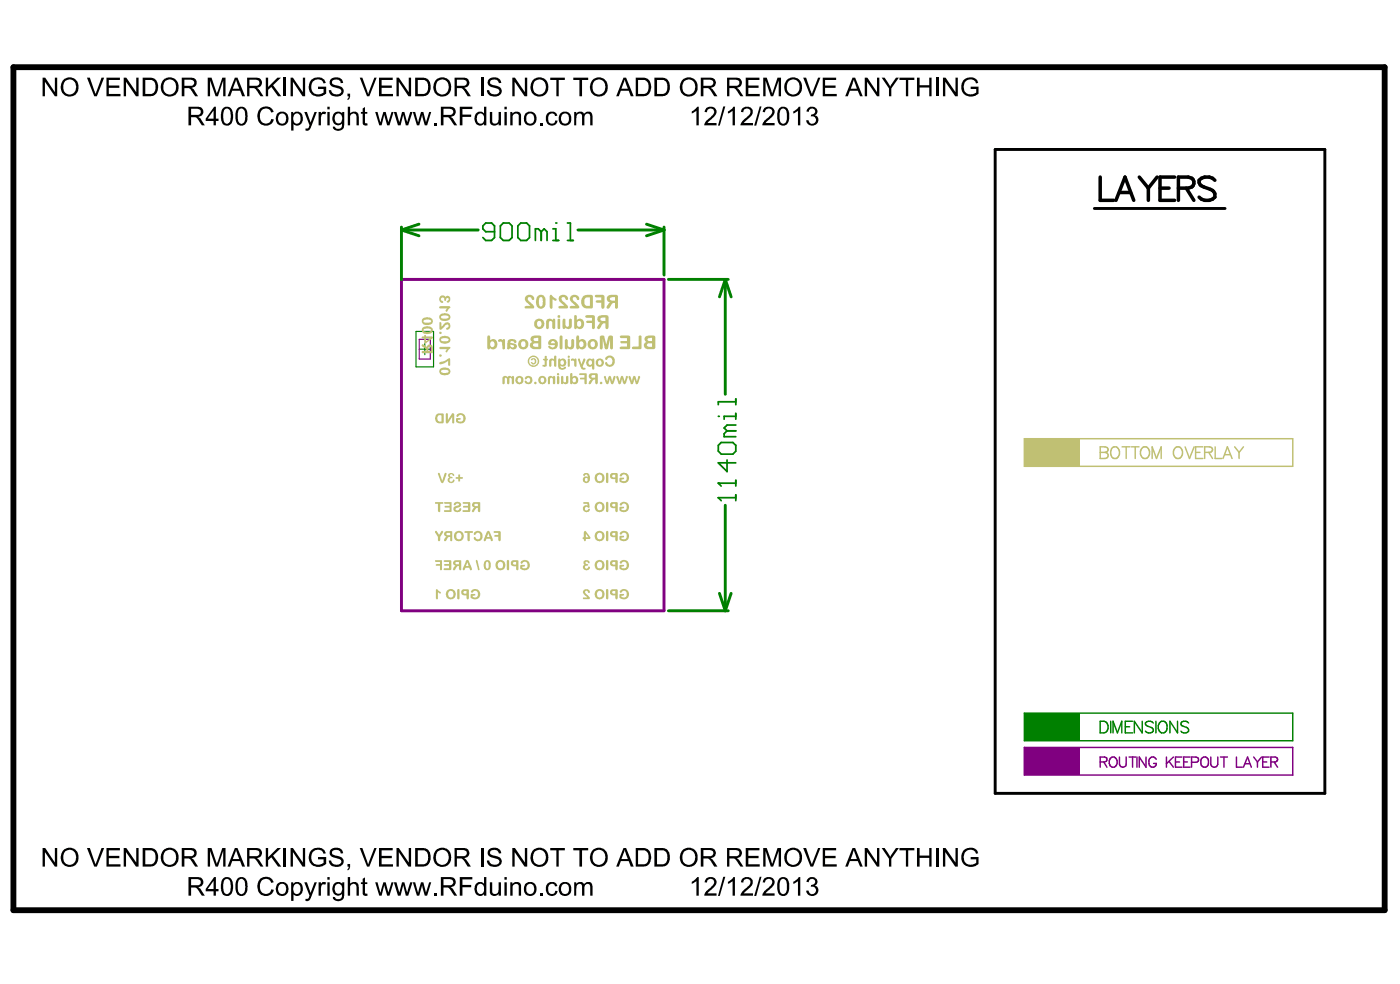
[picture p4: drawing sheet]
<svg xmlns="http://www.w3.org/2000/svg" width="288mm" height="202mm" viewBox="0 0 288 202" stroke-linecap="round" stroke-linejoin="round" font-family="sans-serif">
<path d="M210.6 153.5h55.2v5.7h-55.2z" fill="none" stroke="#800080" stroke-width=".3"/>
<path d="M82.5 57.4h54v68.1h-54z" fill="none" stroke="#800080" stroke-width=".6"/>
<path d="M210.6 153.5h11.4v5.7h-11.4z" fill-rule="evenodd" fill="#800080"/>
<g fill="none" stroke="#800080" stroke-width=".3">
<path d="M226.2 156.5l1.2-.1 .2-.3-.1-.4-.4-.2h-.9v2.1M226.9 156.5l.7 1.1M228.3 155.8a.8 .8 0 0 1 .9-.3 .8 .8 0 0 1 .5 .8 1.01 1.01 0 0 1-1 1.3l-.2-.1a1.25 1.25 0 0 1-.2-1.7zM230.2 155.5v1.5a.7 .7 0 0 0 .7 .6 .7 .7 0 0 0 .7-.6v-1.5M232.2 155.5h1.3M232.9 155.5v2.1M233.8 155.5v2.1M235.6 155.5v2.1l-1.3-2.1v2.1M237.7 156a.78 .78 0 0 0-.8-.5 .78 .78 0 0 0-.7 .8 .95 .95 0 0 0 1 1.3 .73 .73 0 0 0 .5-.8h-.5M239.8 155.5v2.1M240.4 156.4l.9 1.2M241.3 155.5l-1.5 1.4"/>
<path d="M241.7 156.5h.8M243 155.5h-1.3v2.1h1.3M243.4 156.5h.8M244.7 155.5h-1.3v2.1h1.3M245 156.6h.9a.54 .54 0 0 0 .5-.3 .54 .54 0 0 0-.1-.6l-.4-.2h-.9v2.1M247.1 155.8a.76 .76 0 0 1 .9-.3 .76 .76 0 0 1 .5 .8 .95 .95 0 0 1-1 1.3l-.2-.1a1.34 1.34 0 0 1-.2-1.7zM249 155.5v1.5a.73 .73 0 0 0 .7 .6 .73 .73 0 0 0 .7-.6v-1.5M250.9 155.5h1.5M251.7 155.5v2.1M254.2 155.5v2.1h1.2M255.7 157.6l.8-2.1 .8 2.1M256 156.9h1"/>
<path d="M257.8 155.5l.8 1M258.6 156.5v1.1M259.4 155.5l-.8 1M259.6 156.5h.9M261 155.5h-1.4v2.1h1.4M261.3 156.5l1.2-.1a.49 .49 0 0 0 0-.8l-1.2-.1v2.1M262 156.5l.7 1.1"/>
</g>
<path d="M204.6 30.7h67.8v132.3h-67.8zM225 42.8h26.9" fill="none" stroke="#000" stroke-width=".6"/>
<path d="M2.8 13.8h281.9v173.2h-281.9z" fill="none" stroke="#000" stroke-width="1.2"/>
<g fill="#000">
<path d="M8.8 16h.5l2 2.9v-2.9h.5v3.8h-.5l-2.1-3v3h-.4zM17.9 16h.6l1.2 3.4 1.2-3.4h.5l-1.5 3.8h-.5zM21.9 16h2.8v.4h-2.3v1.2h2.1v.4h-2.1v1.3h2.4v.5h-2.9zM25.4 16h.6l2 2.9v-2.9h.5v3.8h-.5l-2.1-3v3h-.5zM42.7 16h.8l1.1 3.2 1.1-3.2h.7v3.8h-.5v-3.2l-1.1 3.2h-.5l-1.1-3.2v3.2h-.5zM54.7 16h.4v1.9l2-1.9h.7l-1.6 1.5 1.6 2.3h-.6l-1.4-1.9-.7 .6v1.3h-.4zM58.3 16h.6v3.8h-.6zM59.8 16h.4l2.1 2.9v-2.9h.4v3.8h-.5l-2-3v3h-.4zM63.9 16.6a1.87 1.87 0 0 1 2.9 .1l.2 .3-.5 .1a1.32 1.32 0 0 0-1.6-.7 1.32 1.32 0 0 0-.9 1.5 1.47 1.47 0 0 0 .9 1.4 1.47 1.47 0 0 0 1.6-.3v-.7h-1.1v-.5h1.7v1.4l-1 .5a2 2 0 0 1-2.3-.7 2 2 0 0 1 .1-2.4zM67.9 16.4l.1-.1a1.65 1.65 0 0 1 2.5 .4v.3l-.4 .1a.94 .94 0 0 0-.9-.8 .94 .94 0 0 0-.9 .6 1.06 1.06 0 0 0 1.1 .7h.2a1.11 1.11 0 0 1 1.1 1.3 1.11 1.11 0 0 1-1.3 .9 1.44 1.44 0 0 1-1.8-1.3h.5a1.08 1.08 0 0 0 1 .9 1.08 1.08 0 0 0 1.1-.8h-.1a.95 .95 0 0 0-.9-.6h-.2a1.08 1.08 0 0 1-1.1-.5 1.08 1.08 0 0 1 0-1.1zM71.4 19.2h.6l-.1 1.1-.4 .3-.1-.3 .2-.2 .1-.3h-.3zM74 16h.5l1.2 3.4 1.3-3.4h.4l-1.5 3.8h-.4z"/>
<path d="M77.9 16h2.8v.4h-2.2v1.2h2.1v.4h-2.1v1.3h2.3v.5h-2.9zM81.5 16h.5l2 2.9v-2.9h.5v3.8h-.5l-2-3v3h-.5zM98.9 16h.5v3.8h-.5zM100.4 16.4a1.52 1.52 0 0 1 1.5-.5 1.52 1.52 0 0 1 1.2 1.1l-.5 .1a.96 .96 0 0 0-.9-.8 .96 .96 0 0 0-1 .7 1.99 1.99 0 0 0 1.6 .7 1.09 1.09 0 0 1 .9 1.2 1.09 1.09 0 0 1-1.3 .9 1.49 1.49 0 0 1-1.8-1.3h.5a1.15 1.15 0 0 0 .9 .9 1.15 1.15 0 0 0 1.1-.5 .72 .72 0 0 0-.8-.8l-.3-.1a1.06 1.06 0 0 1-1.1-1.5zM105.3 16h.6l2 2.9v-2.9h.5v3.8h-.5l-2.1-3v3h-.5zM113.1 16h3v.4h-1.2v3.4h-.5v-3.4h-1.3zM117.9 16h3v.4h-1.2v3.4h-.6v-3.4h-1.2zM153.3 16h2.9v.4h-2.3v1.2h2.1v.4h-2.1v1.3h2.3v.5h-2.9zM156.9 16h.8l1.1 3.2 1.1-3.2h.7v3.8h-.5v-3.2l-1.1 3.2h-.5l-1.1-3.2v3.2h-.5zM165.2 16h.6l1.2 3.4 1.2-3.4h.5l-1.5 3.8h-.5zM169.2 16h2.7v.4h-2.2v1.2h2.1v.4h-2.1v1.3h2.4v.5h-2.9zM177.8 16h.6l1.9 2.9v-2.9h.5v3.8h-.5l-2-3v3h-.5z"/>
<path d="M181.3 16h.6l1.1 1.7 1.2-1.7h.6l-1.5 2.2v1.6h-.5v-1.6zM184.9 16h3.1v.4h-1.3v3.4h-.4v-3.4h-1.4zM188.5 16h.6v1.5h2v-1.5h.4v3.8h-.4v-1.8h-2v1.8h-.6zM192.5 16h.5v3.8h-.5zM193.9 16h.5l2.1 2.9v-2.9h.4v3.8h-.5l-2-3v3h-.5zM198 16.6l.1-.2a1.79 1.79 0 0 1 3 .6l-.4 .1a1.28 1.28 0 0 0-1.4-.8 1.28 1.28 0 0 0-1.1 1.1v.2a1.47 1.47 0 0 0 .6 1.6 1.47 1.47 0 0 0 1.7-.1l.2-.1v-.7h-1.1v-.5h1.6v1.4a2.07 2.07 0 0 1-2.1 .6 2.07 2.07 0 0 1-1.4-1.7v-.7zM53.4 22.4a1.74 1.74 0 0 1 2.9 .6l-.6 .1a1.17 1.17 0 0 0-1.4-.8 1.17 1.17 0 0 0-.8 1.4 1.25 1.25 0 0 0 .5 1.5 1.25 1.25 0 0 0 1.6-.3l.2-.5 .5 .2a1.76 1.76 0 0 1-2 1.2 1.76 1.76 0 0 1-1.4-2l.3-1.1zM62.6 23h.5l.8 2.2 .8-2.2h.4l-1 2.9a1.01 1.01 0 0 1-1.3 .9v-.5a.58 .58 0 0 0 .6 0 .58 .58 0 0 0 .2-.6zM65.5 23h.5v.4a.64 .64 0 0 1 1.1-.3l-.2 .4a.58 .58 0 0 0-.7 0 .58 .58 0 0 0-.2 .6v1.6h-.5zM71.5 21.9h.5v1.3a.98 .98 0 0 1 1.2-.2 .98 .98 0 0 1 .6 1v1.7h-.5v-1.7a.69 .69 0 0 0-.8-.7 .69 .69 0 0 0-.5 1v1.4h-.5zM74.6 22.3l.4-.3v1h.5v.4h-.5v1.8l.5 .1 .1 .4h-.2a.63 .63 0 0 1-.7-.1 .63 .63 0 0 1-.1-.7v-1.5h-.4v-.4h.4zM77.1 23h.5l.6 2.2 .6-2.2h.5l.5 2.1 .7-2.1h.4l-.8 2.7h-.5l-.6-2.1-.5 2.1h-.5z"/>
<path d="M81 23h.5l.6 2.2 .6-2.2h.4l.6 2.1 .6-2.1h.5l-.9 2.7h-.5l-.5-2.1-.5 2.1h-.6zM84.9 23h.5l.6 2.2 .6-2.2h.4l.6 2.1 .6-2.1h.5l-.9 2.7h-.5l-.5-2.1-.6 2.1h-.5zM89.2 25.2h.5v.5h-.5zM94.5 21.9h2.6v.5h-2v1.1h1.8v.5h-1.8v1.7h-.6zM100.7 23h.5v1.5a.68 .68 0 0 0 .6 .9 .68 .68 0 0 0 .7-.8v-1.6h.5v2.7h-.5v-.3a.99 .99 0 0 1-1.2 .4 .99 .99 0 0 1-.6-1.1zM104.9 23h.4v.4a.99 .99 0 0 1 1.2-.4 .99 .99 0 0 1 .6 1.1v1.6h-.4v-1.6a.65 .65 0 0 0-.7-.8 .65 .65 0 0 0-.6 .8v1.6h-.5zM111 25.2h.5v.5h-.5zM112.5 23.3a1.22 1.22 0 0 1 2.1 .5h-.4a.78 .78 0 0 0-1.1-.4 .78 .78 0 0 0-.4 1 .74 .74 0 0 0 .6 1 .74 .74 0 0 0 .9-.7l.4 .1a1.25 1.25 0 0 1-1.5 .9 1.25 1.25 0 0 1-.9-1.6zM118.1 23h.4v.4a.95 .95 0 0 1 1.6 0 .92 .92 0 0 1 1-.5 .92 .92 0 0 1 .7 .9v1.9h-.4v-1.7a.58 .58 0 0 0-.5-.7 .58 .58 0 0 0-.7 .5v1.9h-.5v-1.7a.6 .6 0 0 0-.7-.6 .6 .6 0 0 0-.5 .8v1.5h-.4zM142.2 22.9l.6-.4 .6-.6h.3v3.8h-.5v-2.9l-.9 .5zM145.2 22.2l.5-.2a1.16 1.16 0 0 1 1.5 .5 1.16 1.16 0 0 1-.5 1.6l-1.2 1.2h1.8v.4h-2.5v-.1a2.31 2.31 0 0 1 1.3-1.5 1.23 1.23 0 0 0 .6-1.6 .82 .82 0 0 0-1.3 .6l-.5-.1zM148.7 21.9h.4l-1.1 3.9h-.4z"/>
<path d="M149.7 22.9l.8-.5 .3-.5h.3v3.8h-.5v-2.9l-.8 .5h-.1zM152.6 22.3l.7-.4a1.19 1.19 0 0 1 1.4 .8 1.19 1.19 0 0 1-.6 1.5l-1.2 1.1h1.9v.4h-2.5l.3-.8 .8-.7a1.36 1.36 0 0 0 .8-1.6 .75 .75 0 0 0-.9-.2 .75 .75 0 0 0-.4 .7l-.5-.1zM156.2 21.9h.4l-1.1 3.9h-.4zM157.1 22.2l.6-.2a1.16 1.16 0 0 1 1.5 .5 1.16 1.16 0 0 1-.5 1.6l-1.3 1.2h1.9v.4h-2.5v-.1a2.31 2.31 0 0 1 1.3-1.5 1.23 1.23 0 0 0 .5-1.6 .82 .82 0 0 0-1.3 .6l-.5-.1zM163.1 22.9l.8-.5 .4-.5h.3v3.8h-.5v-2.9l-.9 .5h-.1zM166.2 22.1h.2a1.02 1.02 0 0 1 1.4 .1 1.02 1.02 0 0 1-.1 1.4l-.1 .1a1.16 1.16 0 0 1 .5 1.6 1.16 1.16 0 0 1-1.7 .3l-.3-.2-.3-.5v-.2h.4a.76 .76 0 0 0 .9 .7 .76 .76 0 0 0 .6-.9 .76 .76 0 0 0-1-.5l.1-.5a.66 .66 0 0 0 .8-.5 .66 .66 0 0 0-.7-.8 .66 .66 0 0 0-.6 .8l-.5-.1zM8.8 174.2h.5l2 3v-3h.5v3.8h-.5l-2.1-3v3h-.4zM17.9 174.2h.6l1.2 3.4 1.2-3.4h.5l-1.5 3.8h-.5zM21.9 174.2h2.8v.5h-2.3v1.1h2.1v.5h-2.1v1.2h2.4v.5h-2.9zM25.4 174.2h.6l2 3v-3h.5v3.8h-.5l-2.1-3v3h-.5zM42.7 174.2h.8l1.1 3.3 1.1-3.3h.7v3.8h-.5v-3.2l-1.1 3.2h-.5l-1.1-3.2v3.2h-.5zM54.7 174.2h.4v1.9l2-1.9h.7l-1.6 1.6 1.6 2.2h-.6l-1.4-1.9-.7 .6v1.3h-.4z"/>
<path d="M58.3 174.2h.6v3.8h-.6zM59.8 174.2h.4l2.1 3v-3h.4v3.8h-.5l-2-3v3h-.4zM63.9 174.8a1.87 1.87 0 0 1 2.9 .1l.2 .4-.5 .1a1.32 1.32 0 0 0-1.6-.8 1.32 1.32 0 0 0-.9 1.5 1.47 1.47 0 0 0 .9 1.5 1.47 1.47 0 0 0 1.6-.3v-.8h-1.1v-.4h1.7v1.4l-1 .5a2 2 0 0 1-2.3-.8 2 2 0 0 1 .1-2.4zM67.9 174.6h.1a1.65 1.65 0 0 1 2.5 .3v.4h-.4a.94 .94 0 0 0-.9-.7 .94 .94 0 0 0-.9 .6 1.06 1.06 0 0 0 1.1 .6l.2 .1a1.11 1.11 0 0 1 1.1 1.2 1.11 1.11 0 0 1-1.3 1 1.44 1.44 0 0 1-1.8-1.3h.5a1.08 1.08 0 0 0 1 .9 1.08 1.08 0 0 0 1.1-.8l-.1-.1a.95 .95 0 0 0-.9-.5l-.2-.1a1.08 1.08 0 0 1-1.1-.4 1.08 1.08 0 0 1 0-1.2zM71.4 177.5h.6l-.1 1-.4 .3-.1-.2 .2-.2 .1-.4h-.3zM74 174.2h.5l1.2 3.4 1.3-3.4h.4l-1.5 3.8h-.4zM77.9 174.2h2.8v.5h-2.2v1.1h2.1v.5h-2.1v1.2h2.3v.5h-2.9zM81.5 174.2h.5l2 3v-3h.5v3.8h-.5l-2-3v3h-.5zM98.9 174.2h.5v3.8h-.5zM100.4 174.6a1.52 1.52 0 0 1 1.5-.5 1.52 1.52 0 0 1 1.2 1.2h-.5a.96 .96 0 0 0-.9-.7 .96 .96 0 0 0-1 .6 1.99 1.99 0 0 0 1.6 .7 1.09 1.09 0 0 1 .9 1.3 1.09 1.09 0 0 1-1.3 .9 1.49 1.49 0 0 1-1.8-1.3h.5a1.15 1.15 0 0 0 .9 .8 1.15 1.15 0 0 0 1.1-.4 .72 .72 0 0 0-.8-.8l-.3-.2a1.06 1.06 0 0 1-1.1-1.5zM105.3 174.2h.6l2 3v-3h.5v3.8h-.5l-2.1-3v3h-.5zM113.1 174.2h3v.5h-1.2v3.3h-.5v-3.3h-1.3z"/>
<path d="M117.9 174.2h3v.5h-1.2v3.3h-.6v-3.3h-1.2zM153.3 174.2h2.9v.5h-2.3v1.1h2.1v.5h-2.1v1.2h2.3v.5h-2.9zM156.9 174.2h.8l1.1 3.3 1.1-3.3h.7v3.8h-.5v-3.2l-1.1 3.2h-.5l-1.1-3.2v3.2h-.5zM165.2 174.2h.6l1.2 3.4 1.2-3.4h.5l-1.5 3.8h-.5zM169.2 174.2h2.7v.5h-2.2v1.1h2.1v.5h-2.1v1.2h2.4v.5h-2.9zM177.8 174.2h.6l1.9 3v-3h.5v3.8h-.5l-2-3v3h-.5zM181.3 174.2h.6l1.1 1.8 1.2-1.8h.6l-1.5 2.2v1.6h-.5v-1.6zM184.9 174.2h3.1v.5h-1.3v3.3h-.4v-3.3h-1.4zM188.5 174.2h.6v1.6h2v-1.6h.4v3.8h-.4v-1.8h-2v1.8h-.6zM192.5 174.2h.5v3.8h-.5zM193.9 174.2h.5l2.1 3v-3h.4v3.8h-.5l-2-3v3h-.5zM198 174.8l.1-.1a1.79 1.79 0 0 1 3 .6h-.4a1.28 1.28 0 0 0-1.4-.7 1.28 1.28 0 0 0-1.1 1.1v.1a1.47 1.47 0 0 0 .6 1.7 1.47 1.47 0 0 0 1.7-.1l.2-.1v-.8h-1.1v-.4h1.6v1.4a2.07 2.07 0 0 1-2.1 .5 2.07 2.07 0 0 1-1.4-1.6v-.7z"/>
<path d="M53.4 180.7a1.74 1.74 0 0 1 2.9 .6l-.6 .1a1.17 1.17 0 0 0-1.4-.8 1.17 1.17 0 0 0-.8 1.3 1.25 1.25 0 0 0 .5 1.5 1.25 1.25 0 0 0 1.6-.3l.2-.4 .5 .1a1.76 1.76 0 0 1-2 1.2 1.76 1.76 0 0 1-1.4-2l.3-1zM62.6 181.3h.5l.8 2.2 .8-2.2h.4l-1 2.8a1.01 1.01 0 0 1-1.3 1v-.5a.58 .58 0 0 0 .6 0 .58 .58 0 0 0 .2-.6zM65.5 181.3h.5v.4a.64 .64 0 0 1 1.1-.4l-.2 .4a.58 .58 0 0 0-.7 0 .58 .58 0 0 0-.2 .6v1.7h-.5zM71.5 180.2h.5v1.3a.98 .98 0 0 1 1.2-.3 .98 .98 0 0 1 .6 1.1v1.7h-.5v-1.7a.69 .69 0 0 0-.8-.7 .69 .69 0 0 0-.5 .9v1.5h-.5zM74.6 180.5l.4-.3v1.1h.5v.3h-.5v1.9l.5 .1 .1 .4h-.2a.63 .63 0 0 1-.7-.1 .63 .63 0 0 1-.1-.7v-1.6h-.4v-.3h.4zM77.1 181.3h.5l.6 2.1 .6-2.1h.5l.5 2 .7-2h.4l-.8 2.7h-.5l-.6-2.2-.5 2.2h-.5zM81 181.3h.5l.6 2.1 .6-2.1h.4l.6 2 .6-2h.5l-.9 2.7h-.5l-.5-2.2-.5 2.2h-.6zM84.9 181.3h.5l.6 2.1 .6-2.1h.4l.6 2 .6-2h.5l-.9 2.7h-.5l-.5-2.2-.6 2.2h-.5zM89.2 183.5h.5v.5h-.5zM94.5 180.2h2.6v.5h-2v1.1h1.8v.5h-1.8v1.7h-.6zM100.7 181.3h.5v1.4a.68 .68 0 0 0 .6 .9 .68 .68 0 0 0 .7-.7v-1.6h.5v2.7h-.5v-.4a.99 .99 0 0 1-1.2 .4 .99 .99 0 0 1-.6-1.1zM104.9 181.3h.4v.3a.99 .99 0 0 1 1.2-.4 .99 .99 0 0 1 .6 1.1v1.7h-.4v-1.7a.65 .65 0 0 0-.7-.8 .65 .65 0 0 0-.6 .9v1.6h-.5z"/>
<path d="M111 183.5h.5v.5h-.5zM112.5 181.6a1.22 1.22 0 0 1 2.1 .4l-.4 .1a.78 .78 0 0 0-1.1-.4 .78 .78 0 0 0-.4 1 .74 .74 0 0 0 .6 .9 .74 .74 0 0 0 .9-.6h.4a1.25 1.25 0 0 1-1.5 1 1.25 1.25 0 0 1-.9-1.6zM118.1 181.3h.4v.3a.95 .95 0 0 1 1.6 .1 .92 .92 0 0 1 1-.5 .92 .92 0 0 1 .7 .9v1.9h-.4v-1.7a.58 .58 0 0 0-.5-.7 .58 .58 0 0 0-.7 .5v1.9h-.5v-1.8a.6 .6 0 0 0-.7-.6 .6 .6 0 0 0-.5 .8v1.6h-.4zM142.2 181.1l.6-.3 .6-.6h.3v3.8h-.5v-3l-.9 .6zM145.2 180.5l.5-.3a1.16 1.16 0 0 1 1.5 .6 1.16 1.16 0 0 1-.5 1.5l-1.2 1.2h1.8v.5h-2.5v-.1a2.31 2.31 0 0 1 1.3-1.6 1.23 1.23 0 0 0 .6-1.6 .82 .82 0 0 0-1.3 .6h-.5zM148.7 180.1h.4l-1.1 4h-.4zM149.7 181.1l.8-.4 .3-.5h.3v3.8h-.5v-3l-.8 .6h-.1zM152.6 180.5l.7-.3a1.19 1.19 0 0 1 1.4 .8 1.19 1.19 0 0 1-.6 1.4l-1.2 1.1h1.9v.5h-2.5l.3-.8 .8-.8a1.36 1.36 0 0 0 .8-1.6 .75 .75 0 0 0-.9-.2 .75 .75 0 0 0-.4 .7h-.5zM156.2 180.1h.4l-1.1 4h-.4zM157.1 180.5l.6-.3a1.16 1.16 0 0 1 1.5 .6 1.16 1.16 0 0 1-.5 1.5l-1.3 1.2h1.9v.5h-2.5v-.1a2.31 2.31 0 0 1 1.3-1.6 1.23 1.23 0 0 0 .5-1.6 .82 .82 0 0 0-1.3 .6h-.5zM163.1 181.1l.8-.4 .4-.5h.3v3.8h-.5v-3l-.9 .6h-.1zM166.2 180.4h.2a1.02 1.02 0 0 1 1.4 0 1.02 1.02 0 0 1-.1 1.4l-.1 .1a1.16 1.16 0 0 1 .5 1.7 1.16 1.16 0 0 1-1.7 .3l-.3-.2-.3-.6v-.1l.4-.1a.76 .76 0 0 0 .9 .8 .76 .76 0 0 0 .6-1 .76 .76 0 0 0-1-.5l.1-.4a.66 .66 0 0 0 .8-.6 .66 .66 0 0 0-.7-.7 .66 .66 0 0 0-.6 .8l-.5-.2z"/>
<path d="M12.9 16.6a1.91 1.91 0 0 1 2.4-.4 1.91 1.91 0 0 1 .8 2.4 1.86 1.86 0 0 1-2.4 1.1 1.86 1.86 0 0 1-1.1-2.4zM13.4 16.7l-.3 .4a1.49 1.49 0 0 0 1.4 2.3h.2a1.59 1.59 0 0 0 .9-1.8 1.59 1.59 0 0 0-1.4-1.3z"/>
<path d="M29.3 16h1.5a1.66 1.66 0 0 1 1.7 1.9v.1a1.65 1.65 0 0 1-1.8 1.8h-1.4zM29.9 16.4v2.9h.8a1.3 1.3 0 0 0 1.3-1.8 1.11 1.11 0 0 0-1.3-1.1z"/>
<path d="M33.5 16.4h.1a1.94 1.94 0 0 1 3.1 1 1.94 1.94 0 0 1-2.3 2.4 2.05 2.05 0 0 1-.9-3.4zM34 16.7l-.3 .4a1.5 1.5 0 0 0 1.4 2.3h.2a1.6 1.6 0 0 0 .9-1.7 1.6 1.6 0 0 0-1.3-1.4z"/>
<path d="M37.4 16h1.7a1.06 1.06 0 0 1 1.3 .9 1.06 1.06 0 0 1-1 1.1l.4 .3 .9 1.5h-.6l-.6-.9a.97 .97 0 0 0-1-.8h-.6v1.7h-.5zM37.9 16.4v1.2h1.1a.66 .66 0 0 0 .9-.4 .66 .66 0 0 0-.7-.8z"/>
<path d="M48.3 16h.5l1.6 3.8h-.6l-.4-1.2h-1.6l-.5 1.2h-.5zM48.5 16.4l-.6 1.8h1.3z"/>
<path d="M50.8 16h1.7a1.07 1.07 0 0 1 1.4 .8 1.07 1.07 0 0 1-1.1 1.2l.6 .5 .8 1.3h-.6l-.6-.9a1.17 1.17 0 0 0-1.1-.8h-.6v1.7h-.5zM51.3 16.4v1.2h1.1a.66 .66 0 0 0 .9-.5 .66 .66 0 0 0-.7-.7z"/>
<path d="M85.4 16h1.3a1.64 1.64 0 0 1 1.8 2l-.1 .6a1.4 1.4 0 0 1-1.7 1.2h-1.3zM85.9 16.4v2.9h.9a1.2 1.2 0 0 0 1.2-1.7 1.08 1.08 0 0 0-1.3-1.2z"/>
<path d="M89.5 16.6a1.91 1.91 0 0 1 2.5-.4 1.91 1.91 0 0 1 .7 2.4 1.86 1.86 0 0 1-2.4 1.1 1.86 1.86 0 0 1-1.1-2.4zM90 16.7l-.2 .4a1.55 1.55 0 0 0 1 2.3h.4a1.58 1.58 0 0 0 1.1-1.7 1.58 1.58 0 0 0-1.5-1.4z"/>
<path d="M93.5 16h1.6a1.07 1.07 0 0 1 1.4 .8 1.07 1.07 0 0 1-1.1 1.2l.5 .3 .9 1.5h-.6l-.6-.9a1.13 1.13 0 0 0-1.1-.8h-.6v1.7h-.4zM93.9 16.4v1.2h1.1a.66 .66 0 0 0 .9-.5 .66 .66 0 0 0-.8-.7z"/>
<path d="M109.5 16.6a1.91 1.91 0 0 1 2.4-.4 1.91 1.91 0 0 1 .8 2.4 1.86 1.86 0 0 1-2.4 1.1 1.86 1.86 0 0 1-1.1-2.4zM110 16.7l-.2 .4a1.55 1.55 0 0 0 1 2.3h.4a1.58 1.58 0 0 0 1-1.7 1.58 1.58 0 0 0-1.4-1.4z"/>
<path d="M121.7 16.6a1.91 1.91 0 0 1 2.5-.4 1.91 1.91 0 0 1 .7 2.4 1.88 1.88 0 0 1-2.5 1.1 1.88 1.88 0 0 1-1-2.6zM122.2 16.7l-.2 .4a1.49 1.49 0 0 0 1.3 2.3h.2a1.59 1.59 0 0 0 1-1.8 1.59 1.59 0 0 0-1.5-1.3z"/>
<path d="M128.2 16h.5l1.6 3.8h-.6l-.4-1.2h-1.6l-.5 1.2h-.5zM128.4 16.4l-.6 1.8h1.3z"/>
<path d="M130.7 16h1.3a1.91 1.91 0 0 1 1.7 2.8v.1a1.48 1.48 0 0 1-1.6 .9h-1.4zM131.2 16.4v2.9h.8a1.2 1.2 0 0 0 1.4-1.5 1.17 1.17 0 0 0-1.4-1.4z"/>
<path d="M134.6 16h1.3a1.64 1.64 0 0 1 1.8 2l-.1 .6a1.4 1.4 0 0 1-1.7 1.2h-1.3zM135.1 16.4v2.9h.9a1.2 1.2 0 0 0 1.2-1.7 1.08 1.08 0 0 0-1.3-1.2z"/>
<path d="M140.2 16.6a1.91 1.91 0 0 1 2.4-.4 1.91 1.91 0 0 1 .8 2.2 1.89 1.89 0 0 1-2.4 1.3 1.89 1.89 0 0 1-1.1-2.6zM140.7 16.7l-.3 .4a1.5 1.5 0 0 0 1.4 2.3h.1a1.58 1.58 0 0 0 1-1.7 1.58 1.58 0 0 0-1.4-1.4z"/>
<path d="M144.1 16h1.7a1.07 1.07 0 0 1 1.4 .8 1.07 1.07 0 0 1-1.1 1.2l.5 .3 .9 1.5h-.6l-.6-.9a1.13 1.13 0 0 0-1.1-.8h-.6v1.7h-.5zM144.6 16.4v1.2h1.1a.67 .67 0 0 0 1-.5 .67 .67 0 0 0-.9-.7z"/>
<path d="M149.5 16h1.7a1.07 1.07 0 0 1 1.3 .8 1.07 1.07 0 0 1-1 1.2l.6 .5 .8 1.3h-.6l-.6-.9a1.17 1.17 0 0 0-1.1-.8h-.6v1.7h-.5zM150 16.4v1.2h1.1a.66 .66 0 0 0 .9-.5 .66 .66 0 0 0-.8-.7z"/>
<path d="M161.8 16.4h.1a1.95 1.95 0 0 1 2.8 .5 1.95 1.95 0 0 1-.9 2.8 1.97 1.97 0 0 1-2.3-.8 1.97 1.97 0 0 1 .2-2.3zM162.2 16.7l-.3 .4a1.49 1.49 0 0 0 1.4 2.3h.2a1.6 1.6 0 0 0 .9-1.7 1.6 1.6 0 0 0-1.3-1.4z"/>
<path d="M175.3 16h.5l1.6 3.8h-.5l-.5-1.2h-1.6l-.5 1.2h-.5zM175.5 16.4l-.6 1.8h1.3z"/>
<path d="M38.8 21.9h1.6a1.07 1.07 0 0 1 1.4 .9 1.07 1.07 0 0 1-1.1 1.2l.5 .3 .9 1.4h-.6l-.7-1a.96 .96 0 0 0-1-.6h-.5v1.6h-.5zM39.3 22.3v1.3h1.1a.66 .66 0 0 0 .9-.5 .66 .66 0 0 0-.8-.8z"/>
<path d="M44 21.9h.4v2.5h.5v.5h-.5v.8h-.5v-.8h-1.6v-.5zM43.9 22.7l-1.2 1.7h1.2z"/>
<path d="M46 22.1a1.24 1.24 0 0 1 1.4 .1 1.24 1.24 0 0 1 .5 1.2v.6a1.9 1.9 0 0 1-.9 1.8 1.21 1.21 0 0 1-1.5-1.4l-.1-.6a2.48 2.48 0 0 1 .6-1.7zM46.2 22.5l-.3 .9 .1 1.2a.73 .73 0 0 0 .7 .9 .73 .73 0 0 0 .7-.9v-1.5a.74 .74 0 0 0-.4-.7 .74 .74 0 0 0-.8 .1z"/>
<path d="M48.8 22.2a1.25 1.25 0 0 1 1.5-.1 1.25 1.25 0 0 1 .6 1.4v.5a1.51 1.51 0 0 1-1.5 1.8 1.34 1.34 0 0 1-1-1.5v-.5a2.15 2.15 0 0 1 .4-1.6zM49.1 22.6l-.2 .6 .1 1.4a.74 .74 0 0 0 .8 .8 .74 .74 0 0 0 .6-1l.1-.4a1.7 1.7 0 0 0-.7-1.7h-.4z"/>
<path d="M57 23.4a1.42 1.42 0 0 1 2.3 .5 1.42 1.42 0 0 1-1.5 1.9 1.51 1.51 0 0 1-.8-2.4zM57.4 23.5v.2a1.19 1.19 0 0 0 .7 1.7 1.17 1.17 0 0 0 .7-.9 1.17 1.17 0 0 0-.5-1.1l-.4-.1z"/>
<path d="M59.9 23h.4v.4a1.14 1.14 0 0 1 1.4-.3 1.14 1.14 0 0 1 .6 1.3 1.15 1.15 0 0 1-.6 1.2 1.15 1.15 0 0 1-1.3-.2v1.4h-.5zM60.5 23.6v.1a1.22 1.22 0 0 0 .5 1.7 1.15 1.15 0 0 0 .8-1 1.15 1.15 0 0 0-.7-1.1z"/>
<path d="M67.3 21.9h.5v.6h-.5zM67.3 23h.5v2.7h-.5z"/>
<path d="M68.6 23.4a1.18 1.18 0 0 1 1.8-.1v-.3h.4v2.4a1.25 1.25 0 0 1-.9 1.4 1.25 1.25 0 0 1-1.5-.6v-.2h.5a.76 .76 0 0 0 1 .4 .76 .76 0 0 0 .3-1 1.22 1.22 0 0 1-1.4 .1 1.22 1.22 0 0 1-.5-1.3zM69 23.6a1.29 1.29 0 0 0 .3 1.7 .87 .87 0 0 0 1.1-1 .79 .79 0 0 0-.4-.9 .79 .79 0 0 0-1 .2z"/>
<path d="M90.6 21.9h1.7a1.07 1.07 0 0 1 1.4 .9 1.07 1.07 0 0 1-1.1 1.2l.5 .3 .9 1.4h-.6l-.7-1a.96 .96 0 0 0-1-.6h-.5v1.6h-.6zM91.2 22.3v1.3h1.1a.66 .66 0 0 0 .9-.5 .66 .66 0 0 0-.8-.8z"/>
<path d="M97.8 23.4a1.11 1.11 0 0 1 1.7-.1v-1.4h.5v3.8h-.5v-.3a1.14 1.14 0 0 1-1.3 .3 1.14 1.14 0 0 1-.7-1.2zM98.2 23.6l-.1 .2a1 1 0 0 0 0 1.1 1 1 0 0 0 .9 .5 1.37 1.37 0 0 0 .1-2l-.4-.1z"/>
<path d="M103.7 21.9h.5v.6h-.5zM103.7 23h.5v2.7h-.5z"/>
<path d="M108 23.4l.2-.2a1.4 1.4 0 0 1 2.2 .8 1.4 1.4 0 0 1-1.6 1.7 1.4 1.4 0 0 1-.9-2.2zM108.4 23.5l-.2 .6a1.03 1.03 0 0 0 .9 1.3 1.11 1.11 0 0 0 .8-1 1.11 1.11 0 0 0-.9-1.1z"/>
<path d="M115.2 23.4v-.1a1.39 1.39 0 0 1 2.3 .9 1.39 1.39 0 0 1-2 1.4 1.53 1.53 0 0 1-.3-2.2zM115.5 23.6v.1a1.24 1.24 0 0 0 .5 1.7 .95 .95 0 0 0 .9-.4 .95 .95 0 0 0 0-1 .77 .77 0 0 0-.5-.7 .77 .77 0 0 0-.9 .3z"/>
<path d="M160.2 22.2a1.26 1.26 0 0 1 1.5-.1 1.26 1.26 0 0 1 .6 1.3v.5a1.49 1.49 0 0 1-1.5 1.9 1.34 1.34 0 0 1-1-1.5v-.5a2.15 2.15 0 0 1 .4-1.6zM160.5 22.6l-.2 .6 .1 1.4a.7 .7 0 0 0 .6 .9 .7 .7 0 0 0 .7-.8v-1.6a.71 .71 0 0 0-.4-.7 .71 .71 0 0 0-.8 .2z"/>
<path d="M12.9 174.8a1.91 1.91 0 0 1 2.4-.3 1.91 1.91 0 0 1 .8 2.3 1.86 1.86 0 0 1-2.4 1.2 1.86 1.86 0 0 1-1.1-2.5zM13.4 174.9l-.3 .5a1.49 1.49 0 0 0 1.4 2.3l.2-.1a1.59 1.59 0 0 0 .9-1.7 1.59 1.59 0 0 0-1.4-1.3z"/>
<path d="M29.3 174.2h1.5a1.66 1.66 0 0 1 1.7 1.9v.1a1.65 1.65 0 0 1-1.8 1.8h-1.4zM29.9 174.7v2.8h.8a1.3 1.3 0 0 0 1.3-1.7 1.11 1.11 0 0 0-1.3-1.1z"/>
<path d="M33.5 174.7l.1-.1a1.94 1.94 0 0 1 3.1 1.1 1.94 1.94 0 0 1-2.3 2.3 2.05 2.05 0 0 1-.9-3.3zM34 174.9l-.3 .5a1.5 1.5 0 0 0 1.4 2.3l.2-.1a1.6 1.6 0 0 0 .9-1.7 1.6 1.6 0 0 0-1.3-1.3z"/>
<path d="M37.4 174.2h1.7a1.06 1.06 0 0 1 1.3 .9 1.06 1.06 0 0 1-1 1.2l.4 .3 .9 1.4h-.6l-.6-.9a.97 .97 0 0 0-1-.7h-.6v1.6h-.5zM37.9 174.6v1.3h1.1a.66 .66 0 0 0 .9-.5 .66 .66 0 0 0-.7-.8z"/>
<path d="M48.3 174.2h.5l1.6 3.8h-.6l-.4-1.1h-1.6l-.5 1.1h-.5zM48.5 174.6l-.6 1.9h1.3z"/>
<path d="M50.8 174.2h1.7a1.07 1.07 0 0 1 1.4 .9 1.07 1.07 0 0 1-1.1 1.2l.6 .5 .8 1.2h-.6l-.6-.9a1.17 1.17 0 0 0-1.1-.7h-.6v1.6h-.5zM51.3 174.6v1.3h1.1a.66 .66 0 0 0 .9-.6 .66 .66 0 0 0-.7-.7z"/>
<path d="M85.4 174.2h1.3a1.64 1.64 0 0 1 1.8 2l-.1 .7a1.4 1.4 0 0 1-1.7 1.1h-1.3zM85.9 174.7v2.8h.9a1.2 1.2 0 0 0 1.2-1.6 1.08 1.08 0 0 0-1.3-1.2z"/>
<path d="M89.5 174.8a1.91 1.91 0 0 1 2.5-.4 1.91 1.91 0 0 1 .7 2.4 1.86 1.86 0 0 1-2.4 1.2 1.86 1.86 0 0 1-1.1-2.5zM90 174.9l-.2 .4a1.55 1.55 0 0 0 1 2.4l.4-.1a1.58 1.58 0 0 0 1.1-1.7 1.58 1.58 0 0 0-1.5-1.3z"/>
<path d="M93.5 174.2h1.6a1.07 1.07 0 0 1 1.4 .9 1.07 1.07 0 0 1-1.1 1.2l.5 .3 .9 1.4h-.6l-.6-.8a1.13 1.13 0 0 0-1.1-.8h-.6v1.6h-.4zM93.9 174.6v1.3h1.1a.66 .66 0 0 0 .9-.6 .66 .66 0 0 0-.8-.7z"/>
<path d="M109.5 174.8a1.91 1.91 0 0 1 2.4-.4 1.91 1.91 0 0 1 .8 2.4 1.86 1.86 0 0 1-2.4 1.2 1.86 1.86 0 0 1-1.1-2.5zM110 174.9l-.2 .4a1.55 1.55 0 0 0 1 2.4l.4-.1a1.58 1.58 0 0 0 1-1.7 1.58 1.58 0 0 0-1.4-1.3z"/>
<path d="M121.7 174.8a1.91 1.91 0 0 1 2.5-.3 1.91 1.91 0 0 1 .7 2.3 1.88 1.88 0 0 1-2.5 1.1 1.88 1.88 0 0 1-1-2.5zM122.2 174.9l-.2 .5a1.49 1.49 0 0 0 1.3 2.3l.2-.1a1.59 1.59 0 0 0 1-1.7 1.59 1.59 0 0 0-1.5-1.3z"/>
<path d="M128.2 174.2h.5l1.6 3.8h-.6l-.4-1.1h-1.6l-.5 1.1h-.5zM128.4 174.6l-.6 1.9h1.3z"/>
<path d="M130.7 174.2h1.3a1.91 1.91 0 0 1 1.7 2.9 1.48 1.48 0 0 1-1.6 .9h-1.4zM131.2 174.7v2.8h.8a1.2 1.2 0 0 0 1.4-1.4 1.17 1.17 0 0 0-1.4-1.4z"/>
<path d="M134.6 174.2h1.3a1.64 1.64 0 0 1 1.8 2l-.1 .7a1.41 1.41 0 0 1-1.7 1.1h-1.3zM135.1 174.7v2.8h.9a1.2 1.2 0 0 0 1.2-1.6 1.08 1.08 0 0 0-1.3-1.2z"/>
<path d="M140.2 174.8a1.91 1.91 0 0 1 2.4-.4 1.91 1.91 0 0 1 .8 2.3 1.89 1.89 0 0 1-2.4 1.3 1.89 1.89 0 0 1-1.1-2.6zM140.7 174.9l-.3 .5a1.5 1.5 0 0 0 1.4 2.3l.1-.1a1.58 1.58 0 0 0 1-1.7 1.58 1.58 0 0 0-1.4-1.3z"/>
<path d="M144.1 174.2h1.7a1.07 1.07 0 0 1 1.4 .9 1.07 1.07 0 0 1-1.1 1.2l.5 .3 .9 1.4h-.6l-.6-.8a1.13 1.13 0 0 0-1.1-.8h-.6v1.6h-.5zM144.6 174.6v1.3h1.1a.67 .67 0 0 0 1-.6 .67 .67 0 0 0-.9-.7z"/>
<path d="M149.5 174.2h1.7a1.07 1.07 0 0 1 1.3 .9 1.07 1.07 0 0 1-1 1.2l.6 .5 .8 1.2h-.6l-.6-.9a1.17 1.17 0 0 0-1.1-.7h-.6v1.6h-.5zM150 174.6v1.3h1.1a.66 .66 0 0 0 .9-.6 .66 .66 0 0 0-.8-.7z"/>
<path d="M161.8 174.6h.1a1.95 1.95 0 0 1 2.8 .6 1.95 1.95 0 0 1-.9 2.8 1.97 1.97 0 0 1-2.3-.8 1.97 1.97 0 0 1 .2-2.4zM162.2 174.9l-.3 .5a1.49 1.49 0 0 0 1.4 2.3l.2-.1a1.6 1.6 0 0 0 .9-1.7 1.6 1.6 0 0 0-1.3-1.3z"/>
<path d="M175.3 174.2h.5l1.6 3.8h-.5l-.5-1.1h-1.6l-.5 1.1h-.5zM175.5 174.6l-.6 1.9h1.3z"/>
<path d="M38.8 180.2h1.6a1.07 1.07 0 0 1 1.4 .8 1.07 1.07 0 0 1-1.1 1.3l.5 .3 .9 1.4h-.6l-.7-1.1a.96 .96 0 0 0-1-.6h-.5v1.7h-.5zM39.3 180.6v1.2h1.1a.66 .66 0 0 0 .9-.5 .66 .66 0 0 0-.8-.7z"/>
<path d="M44 180.2h.4v2.4h.5v.5h-.5v.9h-.5v-.9h-1.6v-.5zM43.9 181l-1.2 1.6h1.2z"/>
<path d="M46 180.4a1.24 1.24 0 0 1 1.4 0 1.24 1.24 0 0 1 .5 1.3v.5a1.9 1.9 0 0 1-.9 1.9 1.21 1.21 0 0 1-1.5-1.4l-.1-.7a2.48 2.48 0 0 1 .6-1.6zM46.2 180.7l-.3 1 .1 1.2a.73 .73 0 0 0 .7 .8 .73 .73 0 0 0 .7-.9v-1.4a.74 .74 0 0 0-.4-.8 .74 .74 0 0 0-.8 .1z"/>
<path d="M48.8 180.5a1.25 1.25 0 0 1 1.5-.2 1.25 1.25 0 0 1 .6 1.4v.5a1.51 1.51 0 0 1-1.5 1.9 1.34 1.34 0 0 1-1-1.6v-.4a2.15 2.15 0 0 1 .4-1.6zM49.1 180.8l-.2 .7 .1 1.4a.74 .74 0 0 0 .8 .7 .74 .74 0 0 0 .6-.9l.1-.4a1.7 1.7 0 0 0-.7-1.8l-.4 .1z"/>
<path d="M57 181.6a1.42 1.42 0 0 1 2.3 .6 1.42 1.42 0 0 1-1.5 1.9 1.51 1.51 0 0 1-.8-2.5zM57.4 181.8v.1a1.19 1.19 0 0 0 .7 1.8 1.17 1.17 0 0 0 .7-1 1.17 1.17 0 0 0-.5-1.1h-.4z"/>
<path d="M59.9 181.3h.4v.3a1.14 1.14 0 0 1 1.4-.3 1.14 1.14 0 0 1 .6 1.3 1.15 1.15 0 0 1-.6 1.3 1.15 1.15 0 0 1-1.3-.2v1.4h-.5zM60.5 181.8v.1a1.22 1.22 0 0 0 .5 1.8 1.15 1.15 0 0 0 .8-1 1.15 1.15 0 0 0-.7-1.1z"/>
<path d="M67.3 180.2h.5v.5h-.5zM67.3 181.3h.5v2.7h-.5z"/>
<path d="M68.6 181.7a1.18 1.18 0 0 1 1.8-.1v-.3h.4v2.4a1.25 1.25 0 0 1-.9 1.4 1.25 1.25 0 0 1-1.5-.6v-.3l.5 .1a.76 .76 0 0 0 1 .4 .76 .76 0 0 0 .3-1.1v.1a1.25 1.25 0 0 1-1.5-.1 1.25 1.25 0 0 1-.3-1.6zM69 181.8a1.29 1.29 0 0 0 .3 1.8 .87 .87 0 0 0 1.1-1 .79 .79 0 0 0-.4-1 .79 .79 0 0 0-1 .2z"/>
<path d="M90.6 180.2h1.7a1.07 1.07 0 0 1 1.4 .8 1.07 1.07 0 0 1-1.1 1.3l.5 .3 .9 1.4h-.6l-.7-1.1a.96 .96 0 0 0-1-.6h-.5v1.7h-.6zM91.2 180.6v1.2h1.1a.66 .66 0 0 0 .9-.5 .66 .66 0 0 0-.8-.7z"/>
<path d="M97.8 181.7a1.11 1.11 0 0 1 1.7-.1v-1.4h.5v3.8h-.5v-.3a1.14 1.14 0 0 1-1.3 .2 1.14 1.14 0 0 1-.7-1.2zM98.2 181.8l-.1 .3a1 1 0 0 0 0 1 1 1 0 0 0 .9 .5 1.37 1.37 0 0 0 .1-2h-.4z"/>
<path d="M103.7 180.2h.5v.5h-.5zM103.7 181.3h.5v2.7h-.5z"/>
<path d="M108 181.6l.2-.1a1.4 1.4 0 0 1 2.2 .8 1.4 1.4 0 0 1-1.6 1.7 1.4 1.4 0 0 1-.9-2.2zM108.4 181.8l-.2 .5a1.03 1.03 0 0 0 .9 1.4 1.11 1.11 0 0 0 .8-1.1 1.11 1.11 0 0 0-.9-1z"/>
<path d="M115.2 181.6a1.39 1.39 0 0 1 2.3 .8 1.39 1.39 0 0 1-2 1.5 1.53 1.53 0 0 1-.3-2.3zM115.5 181.8v.1a1.24 1.24 0 0 0 .5 1.7 .95 .95 0 0 0 .9-.4 .95 .95 0 0 0 0-1 .77 .77 0 0 0-.5-.6 .77 .77 0 0 0-.9 .2z"/>
<path d="M160.2 180.5a1.26 1.26 0 0 1 1.5-.1 1.26 1.26 0 0 1 .6 1.3v.4a1.49 1.49 0 0 1-1.5 2 1.34 1.34 0 0 1-1-1.6v-.4a2.15 2.15 0 0 1 .4-1.6zM160.5 180.8l-.2 .7 .1 1.4a.7 .7 0 0 0 .6 .8 .7 .7 0 0 0 .7-.8v-1.5a.71 .71 0 0 0-.4-.8 .71 .71 0 0 0-.8 .2z"/>
</g>
<path d="M226.2 36.4v4.8h2.8M230.2 39.5h2.3M234.3 36.4l1.8 2.2M236.1 38.6v2.6M237.9 36.4l-1.8 2.2M238.5 38.6h1.9M241.5 36.4h-3v4.8h3M242.3 38.6h2l.8-.2a1.12 1.12 0 0 0 0-1.8l-.8-.2h-2v4.8M243.9 38.6l1.6 2.6M249.8 37a2.2 2.2 0 0 0-3.2 0 1.17 1.17 0 0 0 .9 1.4l1.3 .5a1.34 1.34 0 0 1 1 1.6 2.2 2.2 0 0 1-3.2 0M229.5 41.2l1.8-4.8 1.8 4.8" fill="none" stroke="#000" stroke-width=".72"/>
<g fill="none" stroke="#008000" stroke-width=".6">
<path d="M82.5 46.6v10.8M82.5 47.2l3.6 1.2M82.5 47.2h15.8M86.1 46.1l-3.6 1.1M118.8 47.2h17.7M132.9 46.1l3.6 1.1M136.5 47.2l-3.6 1.2M136.5 46.6v9.9M137.4 57.4h12.3M149.1 57.4v23.6M149.1 57.4l1.2 3.6M149.1 57.4l-1.2 3.6"/>
<path d="M149.1 103.8v21.7M137.4 125.5h12.3M147.9 121.9l1.2 3.6M150.3 121.9l-1.2 3.6"/>
</g>
<path d="M85.5 68.1h3.6v7.3h-3.6zM86.2 71.7h2.3M87.3 70.6v2.3" fill="none" stroke="#008000" stroke-width=".24"/>
<path d="M210.6 146.5h55.2v5.7h-55.2z" fill="none" stroke="#008000" stroke-width=".3"/>
<path d="M210.6 146.5h11.4v5.7h-11.4z" fill-rule="evenodd" fill="#008000"/>
<path d="M147.7 102.2h3.6M151.3 101.6v1.2" fill="none" stroke="#008000" stroke-width=".36"/>
<circle cx="147.7" cy="102.2" r=".18" fill="#008000"/>
<path d="M147.7 99.3h3.6M151.3 98.7v1.2M147.7 102.2l.6 .6" fill="none" stroke="#008000" stroke-width=".36"/>
<circle cx="147.7" cy="99.3" r=".18" fill="#008000"/>
<path d="M147.7 99.3l.6 .6M147.7 91.5l.6-.6h2.4l.6 .6v1.2l-.6 .6h-2.4l-.6-.6zM149.5 94.5v2.4l-1.8-1.8h3.6M149.5 88.5l-.6 .6v.6h2.4M149.5 88.5h1.8M151.3 84.9v1.2M151.3 85.5h-2.4v.6M151.3 87.3h-1.8l-.6 .6 .6 .6" fill="none" stroke="#008000" stroke-width=".36"/>
<circle cx="147.7" cy="85.5" r=".18" fill="#008000"/>
<path d="M101.7 47.6h-1.8l-.6-.6v-.6l.6-.6h1.2l.6 .6v2.4l-.6 .6h-1.2l-.6-.6M102.9 46.4l.6-.6h1.2l.6 .6v2.4l-.6 .6h-1.2l-.6-.6zM106.5 46.4l.6-.6h1.2l.6 .6v2.4l-.6 .6h-1.2l-.6-.6zM111.3 47.6l-.6-.6h-.6v2.4M111.3 47.6v1.8M111.3 47.6l.6-.6 .6 .6v1.8M113.7 49.4h1.2M113.7 47h.6v2.4M151.3 81.9v1.2M151.3 82.5h-3.6v.6" fill="none" stroke="#008000" stroke-width=".36"/>
<circle cx="114.3" cy="45.8" r=".18" fill="#008000"/>
<path d="M116.7 49.4h1.2M116.7 45.8h.6v3.6" fill="none" stroke="#008000" stroke-width=".36"/>
<path d="M226.2 148.2h.8a1.25 1.25 0 0 1 .9 1.2 1.25 1.25 0 0 1-.9 1.2h-.8zM228.4 148.2v2.4M228.9 150.6v-2.4l.9 2.4 .9-2.4v2.4M231.4 149.3h.9M232.9 148.2h-1.5v2.4h1.5M234.9 148.2v2.4l-1.7-2.4v2.4M237.1 148.5a.91 .91 0 0 0-.8-.4 .91 .91 0 0 0-.8 .7 1.66 1.66 0 0 0 1.4 .7l.2 .7a1.05 1.05 0 0 1-1.6 0M237.7 148.2v2.4M238.4 148.5l.4-.3a1.24 1.24 0 0 1 1.2 .8 1.24 1.24 0 0 1-.5 1.4 1.09 1.09 0 0 1-1.2-.3 1.09 1.09 0 0 1 0-1.3zM242.1 148.2v2.4l-1.5-2.4v2.4M244.4 148.5a.86 .86 0 0 0-.9-.4 .86 .86 0 0 0-.7 .7l.2 .3 1 .3a.58 .58 0 0 1 .4 .6 .58 .58 0 0 1-.5 .6l-.9-.2-.2-.2" fill="none" stroke="#008000" stroke-width=".3"/>
<path d="M86.2 69.7h2.3v4.1h-2.3z" fill="none" stroke="#800080" stroke-width=".24"/>
<path d="M210.6 90.1h55.2v5.7h-55.2z" fill="none" stroke="#c0c073" stroke-width=".3"/>
<path d="M210.6 90.1h11.4v5.7h-11.4z" fill-rule="evenodd" fill="#c0c073"/>
<g fill="#c0c073">
<path d="M90.3 74.4l1.5-.5a.5 .5 0 0 1 .8-.1l-.1 1.3-.4-.1v-.9l-.9 .6a.59 .59 0 0 1-.9-.1z"/>
<path d="M90.3 71.4l.2-.1h2a.57 .57 0 0 1-.4 .7l-.1 .1a.24 .24 0 0 1-.2 .3 .24 .24 0 0 1-.3-.2 .24 .24 0 0 1 .3-.3l.1-.2h-1.4z"/>
<path d="M90.3 66.2h.3l.2 .2v.8l.4-.6a.73 .73 0 0 1 1.3 0 .73 .73 0 0 1-.7 1.1l-.1-.3a.48 .48 0 0 0 .4-.7l-.5 .1-.4 .5a.52 .52 0 0 1-.9 .2z"/>
<path d="M90.3 63.1l.2-.2h1.8a.3 .3 0 0 1 .3 .3 .3 .3 0 0 1-.4 .3 .42 .42 0 0 1-.6 .4l.3-.5h-1.4z"/>
<path d="M90.5 60.9a.64 .64 0 0 1 1 .1l.1-.1a.57 .57 0 0 1 .7-.1 .57 .57 0 0 1 .3 .6v.1a.42 .42 0 0 1-.2 .6 .42 .42 0 0 1-.6-.2l.1-.1a.29 .29 0 0 0 .4-.2 .29 .29 0 0 0-.2-.3 .29 .29 0 0 0-.4 .2 .24 .24 0 0 1 0 .3 .24 .24 0 0 1-.4-.1 .24 .24 0 0 1 .1-.3 .37 .37 0 0 0-.5-.3 .37 .37 0 0 0-.3 .5 .37 .37 0 0 0 .5 .3 .28 .28 0 0 1-.2 .4 .28 .28 0 0 1-.4-.3l-.2-.5z"/>
<path d="M96.9 121.3l.2-.1a1.06 1.06 0 0 1 1.5 .3 1.06 1.06 0 0 1-.4 1.5 1.06 1.06 0 0 1-1.4-.4l.1-.6h.8v.3l-.5 .1v.2a.69 .69 0 0 0 1-.3 .69 .69 0 0 0-.6-.9l-.2 .1a.25 .25 0 0 1-.3 .3 .25 .25 0 0 1-.2-.4z"/>
<path d="M94.1 121.1h.4v1.9l-.2 .1-.3-.2z"/>
<path d="M89.7 121.1h.2l.2 .2a.49 .49 0 0 1 .5 .6l-.1 .1-.5-.3v1.3l-.2 .1-.2-.2z"/>
<path d="M93.7 98h.5v-.5h.4v.5h.5v.4h-.5v.5h-.4v-.5h-.5z"/>
<path d="M92.3 97.3l.2-.1a.55 .55 0 0 1 .6 0 .55 .55 0 0 1 .2 .6h-.1a.33 .33 0 0 0-.4-.4 .33 .33 0 0 0-.3 .4l.1 .1 .4 .1a.25 .25 0 0 1-.1 .3 .25 .25 0 0 1-.3-.1 .38 .38 0 0 0-.2 .5 .38 .38 0 0 0 .5 .3 .38 .38 0 0 0 .3-.5 .24 .24 0 0 1 .3 .3 .24 .24 0 0 1-.2 .2l-.1 .1a.68 .68 0 0 1-.9 0 .68 .68 0 0 1 0-1h.1a.57 .57 0 0 1-.1-.8z"/>
<path d="M90 97.2l.2-.1 .2 .1 .5 1.6 .5-1.4a.23 .23 0 0 1 .3-.2 .23 .23 0 0 1 .1 .3l-.5 1.3a.36 .36 0 0 1-.4 .5 .36 .36 0 0 1-.3-.5z"/>
<path d="M95.1 103.2h1.5l.1 1.8-.1 .2h-1.4l-.1-.1v-.3h1.1v-.5l-1-.1 .1-.3h.9v-.4h-.9z"/>
<path d="M93.3 103.4l.2-.1a.68 .68 0 0 1 1-.1 .68 .68 0 0 1 0 1h-.1a.53 .53 0 0 0-.7 .6 .52 .52 0 0 0 .8-.4 .36 .36 0 0 1 .3 .4 .36 .36 0 0 1-.3 .3l-.2 .1a.69 .69 0 0 1-.9-.2 .69 .69 0 0 1 .1-.9l.3-.2a.35 .35 0 0 0 .4 0 .35 .35 0 0 0 0-.5h-.3a.33 .33 0 0 1-.3 .3 .33 .33 0 0 1-.3-.1z"/>
<path d="M91.3 103.3l.1-.2 1.5 .1v1.9l-.2 .1-1.4-.1 .1-.3h1v-.5l-1-.1 .1-.3h.9v-.4h-1z"/>
<path d="M89.4 103.2l1.5-.1a.19 .19 0 0 1 .3 .2 .19 .19 0 0 1-.3 .2h-.4v1.5a.24 .24 0 0 1-.2 .2 .24 .24 0 0 1-.3-.3v-1.4h-.5z"/>
<path d="M101.5 109.2l1.3-.1 .1 .1v1.9l-.2 .1-.2-.2v-.8h-.9l.2-.3h.7v-.4h-.9z"/>
<path d="M97.5 109.4a1.02 1.02 0 0 1 1.5 0 1.02 1.02 0 0 1-.1 1.5 1.02 1.02 0 0 1-1.5-.2 .23 .23 0 0 1 .2-.4 .23 .23 0 0 1 .2 .3 .56 .56 0 0 0 .8 .1 .56 .56 0 0 0 .1-.8 .51 .51 0 0 0-.4-.5 .51 .51 0 0 0-.6 .5l-.3-.1z"/>
<path d="M95.5 109.2l1.5-.1a.19 .19 0 0 1 .2 .2 .19 .19 0 0 1-.2 .2h-.4v1.5a.24 .24 0 0 1-.3 .2 .24 .24 0 0 1-.2-.3v-1.4h-.5z"/>
<path d="M89.4 109.2l.3-.1 .6 .8 .3-.6a.25 .25 0 0 1 .4-.2 .25 .25 0 0 1 0 .4l-.5 .8v.7l-.3 .2-.2-.2v-.7l-.6-.9z"/>
<path d="M93.9 85.2l.2-.1a1.06 1.06 0 0 1 1.5 .3 1.06 1.06 0 0 1-.4 1.5 1.06 1.06 0 0 1-1.4-.4l.1-.6h.8v.3h-.5v.3a.69 .69 0 0 0 1-.4 .69 .69 0 0 0-.6-.9l-.2 .1a.25 .25 0 0 1-.3 .3 .25 .25 0 0 1-.2-.3z"/>
<path d="M91.7 84.9l.4 .1v1.3l.7-1.1a.3 .3 0 0 1 .3-.3 .3 .3 0 0 1 .3 .3l-.1 1.8-.3-.1v-1.3l-.8 1.2-.3 .2-.2-.2z"/>
<path d="M127.5 121.3l.2-.1a1.06 1.06 0 0 1 1.5 .3 1.06 1.06 0 0 1-.4 1.5 1.06 1.06 0 0 1-1.4-.4l.1-.6h.8v.3l-.5 .1v.2a.69 .69 0 0 0 1-.3 .69 .69 0 0 0-.6-.9l-.2 .1a.25 .25 0 0 1-.3 .3 .25 .25 0 0 1-.2-.4z"/>
<path d="M124.7 121.1h.4v1.9l-.2 .1-.3-.2z"/>
<path d="M120 121.2l.4-.1a.59 .59 0 0 1 .7 .1 .59 .59 0 0 1 .1 .6h-.1a.52 .52 0 0 0-.7-.4 .67 .67 0 0 0 .5 .9v.1a.5 .5 0 0 1 .3 .7h-1.3v-.4h.9l-.5-.4a.72 .72 0 0 1-.3-1.1z"/>
<path d="M107.1 115.3h.2a1.06 1.06 0 0 1 1.5 .2 1.06 1.06 0 0 1-.4 1.5 1.06 1.06 0 0 1-1.4-.4l.1-.6h.8v.3l-.5 .1v.2a.69 .69 0 0 0 1-.3 .69 .69 0 0 0-.6-.9l-.2 .1a.25 .25 0 0 1-.3 .3 .25 .25 0 0 1-.2-.4z"/>
<path d="M104.3 115.1h.4v1.9l-.2 .2-.3-.3z"/>
<path d="M97.8 115.1l.3-.1 .1 .2 .4 1.8a.18 .18 0 0 1-.2 .2 .18 .18 0 0 1-.1-.3z"/>
<path d="M91.2 115.1h1.5l.1 .1v1.7l-.1 .2h-1.4l-.1-.1 .1-.2h1v-.6h-.9l-.1-.1 .1-.2h.9v-.5h-.9z"/>
<path d="M89.5 115.1h1.4v1.8a.22 .22 0 0 1-.2 .3 .22 .22 0 0 1-.2-.3v-.7h-.9v-.1l.2-.2h.7v-.5h-.9z"/>
<path d="M127.5 115.3h.2a1.06 1.06 0 0 1 1.5 .2 1.06 1.06 0 0 1-.4 1.5 1.06 1.06 0 0 1-1.4-.4l.1-.6h.8v.3l-.5 .1v.2a.69 .69 0 0 0 1-.3 .69 .69 0 0 0-.6-.9l-.2 .1a.25 .25 0 0 1-.3 .3 .25 .25 0 0 1-.2-.4z"/>
<path d="M124.7 115.1h.4v1.9l-.2 .2-.3-.3z"/>
<path d="M120 115.3l.4-.2a.54 .54 0 0 1 .6 0 .54 .54 0 0 1 .2 .6h-.1a.43 .43 0 0 0-.7-.2v.2l.2 .2a.22 .22 0 0 1 .3 0 .22 .22 0 0 1 0 .3 .22 .22 0 0 1-.3 0 .32 .32 0 0 0-.3 .3 .32 .32 0 0 0 .3 .3 .32 .32 0 0 0 .3-.3 .28 .28 0 0 1 .4 .2 .28 .28 0 0 1-.2 .3l-.3 .1a.66 .66 0 0 1-.9-.2 .66 .66 0 0 1 .3-.9l-.2-.2z"/>
<path d="M127.5 97.4l.2-.1a1.06 1.06 0 0 1 1.5 .3 1.06 1.06 0 0 1-.4 1.5 1.06 1.06 0 0 1-1.4-.4l.1-.6h.8v.3l-.5 .1v.2a.69 .69 0 0 0 1-.3 .69 .69 0 0 0-.6-.9l-.2 .1a.25 .25 0 0 1-.3 .3 .25 .25 0 0 1-.2-.4z"/>
<path d="M124.7 97.2h.4v1.9l-.2 .2-.3-.3z"/>
<path d="M124.5 73.5l.2-.2a1.14 1.14 0 0 1 1.6 .4 1.14 1.14 0 0 1-.6 1.6h-.7a.5 .5 0 0 1-.5-.4 .5 .5 0 0 1 .2-.5l.1 .1a.57 .57 0 0 0 .7 .4 .57 .57 0 0 0 .4-.7 .61 .61 0 0 0-.5-.7 .61 .61 0 0 0-.7 .4l-.3-.1z"/>
<path d="M118.8 73.8l.4-.1 .4 1.1 .3-.9a.23 .23 0 0 1 .3-.3 .23 .23 0 0 1 .1 .4l-.5 1.3 .2 .3a.2 .2 0 0 1 .4 0 .2 .2 0 0 1-.2 .3 .62 .62 0 0 1-.8-.5z"/>
<path d="M117.4 73.8l.2-.2h.3l.2 .3 .1-.3 .3 .1v1.4a.24 .24 0 0 1-.2 .3 .24 .24 0 0 1-.2-.3v-.4a.41 .41 0 0 0-.1-.5 .41 .41 0 0 0-.5-.1z"/>
<path d="M113 73.8h.1a.55 .55 0 0 1 .8 .1v-.6a.25 .25 0 0 1 .3-.3 .25 .25 0 0 1 .2 .3v1.9l-.2 .2-.2-.1-.1-.8a.3 .3 0 0 0-.2-.4 .3 .3 0 0 0-.3 .3v.7l-.3 .3-.2-.2v-1.2z"/>
<path d="M112 73.2l.4-.1v.6l.3 .1v.2l-.3 .1v.7a.47 .47 0 0 1-.3 .5 .47 .47 0 0 1-.6-.2l.5-.2v-.8l-.4-.2v-.1l.4-.1z"/>
<path d="M90.5 75.8a.89 .89 0 0 0 0 1 .89 .89 0 0 0 .9 .3l.3-.1a.77 .77 0 0 0 .9-.7 .77 .77 0 0 0-.9-.7l-.5-.1zM90.7 76.1l.5-.1a.99 .99 0 0 1 1.1 .3l-.3 .3h-.5a.73 .73 0 0 1-.9-.3z"/>
<path d="M90.5 69.3a.89 .89 0 0 0 0 1 .89 .89 0 0 0 1 .3l.3-.1a.76 .76 0 0 0 .8-.8 .76 .76 0 0 0-.9-.7h-.8zM90.7 69.6l.7-.1a.55 .55 0 0 1 .8 .4l-.6 .2a.92 .92 0 0 1-1-.3z"/>
<path d="M90.4 64.7v.1a.87 .87 0 0 0 .2 .9 .87 .87 0 0 0 .9 .2h.3a.79 .79 0 0 0 .8-.9 .79 .79 0 0 0-1-.7l-.7 .1zM90.7 65l.7-.2a.55 .55 0 0 1 .8 .5l-.6 .2a.92 .92 0 0 1-1-.4z"/>
<path d="M94.9 121.3v.1a.63 .63 0 0 0 0 .7 .63 .63 0 0 0 .7 .2h.3l.1 .7 .3 .1 .1-1.9-.1-.1h-1.1zM95.3 121.5l.6-.1v.6h-.5l-.1-.2z"/>
<path d="M91.8 121.4v.2a1.05 1.05 0 0 0 .6 1.4 1.05 1.05 0 0 0 1.4-.8 1.05 1.05 0 0 0-1-1.2l-.7 .1zM92.2 121.7l.1-.1a.64 .64 0 0 1 1 .3 .64 .64 0 0 1-.7 .8 .87 .87 0 0 1-.4-1z"/>
<path d="M97.1 103.4a.54 .54 0 0 0 .4 .9l-.2 .2a.43 .43 0 0 0-.2 .3 .43 .43 0 0 0 .2 .4l.7-.9h.3v.8l.4 .1v-1.9l-.1-.2h-1.2zM97.5 103.6l.8-.1v.5h-.6l-.2-.1z"/>
<path d="M100.1 109.2l-.6 1.5a.25 .25 0 0 0 .1 .4 .25 .25 0 0 0 .3-.2l.1-.2h.8l.1 .2a.25 .25 0 0 0 .3 .2 .25 .25 0 0 0 .1-.4l-.5-1.2a.4 .4 0 0 0-.3-.4 .4 .4 0 0 0-.4 .1zM100.4 109.5l.3 .8h-.6z"/>
<path d="M93.3 110.1a1.06 1.06 0 0 0 2.1 0 1.06 1.06 0 0 0-2.1 0zM94 109.5h.1a.62 .62 0 0 1 .8 .6 .62 .62 0 0 1-.9 .6l-.2-.3v-.6z"/>
<path d="M91.4 109.3a.58 .58 0 0 0-.1 .6 .58 .58 0 0 0 .5 .3l-.2 .2a.42 .42 0 0 0-.3 .4 .42 .42 0 0 0 .2 .4l.8-.9h.3v.8l.1 .1 .3-.1v-1.9l-1.3-.1zM91.8 109.6l.8-.1v.4h-.6l-.2-.1z"/>
<path d="M89.7 85.1l-.1 .2-.1 .8a.83 .83 0 0 0 .9 .9h.7l.1-.2v-1.8l-.1-.1h-1.1zM90 85.5l.3-.2h.5v1.3h-.3a.73 .73 0 0 1-.5-1.1z"/>
<path d="M125.5 121.3v.1a.63 .63 0 0 0 0 .7 .63 .63 0 0 0 .7 .2h.3l.1 .7 .3 .1 .1-1.9-.1-.1h-1.1zM125.9 121.5l.6-.1v.6h-.5l-.1-.2z"/>
<path d="M122.4 121.4v.2a1.05 1.05 0 0 0 .6 1.4 1.05 1.05 0 0 0 1.4-.8 1.05 1.05 0 0 0-1-1.2l-.7 .1zM122.8 121.7l.1-.1a.64 .64 0 0 1 1 .3 .64 .64 0 0 1-.7 .8 .87 .87 0 0 1-.4-1z"/>
<path d="M105.1 115.3v.1a.63 .63 0 0 0 0 .7 .63 .63 0 0 0 .7 .2h.3l.1 .8h.3l.1-1.9-.1-.1h-1.1zM105.5 115.6l.6-.2v.6h-.5l-.1-.2z"/>
<path d="M102 115.4v.2a1.05 1.05 0 0 0 .6 1.5 1.05 1.05 0 0 0 1.4-.8 1.05 1.05 0 0 0-1-1.3l-.7 .1zM102.4 115.7l.1-.1a.64 .64 0 0 1 1 .4 .64 .64 0 0 1-.7 .8 .87 .87 0 0 1-.4-1.1z"/>
<path d="M99.6 115.3l-.1 1a.76 .76 0 0 0 .8 .8 .76 .76 0 0 0 .6-1.1 .72 .72 0 0 0-.3-.9 .72 .72 0 0 0-1 .2zM100 115.4a.41 .41 0 0 1 .4 .2 .41 .41 0 0 1 .1 .4v.2a.36 .36 0 0 1-.1 .4 .36 .36 0 0 1-.5 0z"/>
<path d="M95.8 115.2l-.6 1.5a.25 .25 0 0 0 .1 .4 .25 .25 0 0 0 .3-.2l.1-.3h.8l.1 .3a.25 .25 0 0 0 .3 .2 .25 .25 0 0 0 .1-.4l-.5-1.3a.35 .35 0 0 0-.3-.4 .35 .35 0 0 0-.4 .2zM96.1 115.5l.2 .8h-.5z"/>
<path d="M93.3 115.3a.57 .57 0 0 0 .4 .9l-.3 .2-.2 .4a.23 .23 0 0 0 0 .3 .23 .23 0 0 0 .4-.1l.5-.7h.3v.6a.25 .25 0 0 0 .2 .3 .25 .25 0 0 0 .2-.3v-1.7l-.1-.1h-1.1zM93.6 115.6l.8-.2v.5h-.7z"/>
<path d="M125.5 115.3v.1a.63 .63 0 0 0 0 .7 .63 .63 0 0 0 .7 .2h.3l.1 .8h.3l.1-1.9-.1-.1h-1.1zM125.9 115.6l.6-.2v.6h-.5l-.1-.2z"/>
<path d="M122.4 115.4v.2a1.05 1.05 0 0 0 .6 1.5 1.05 1.05 0 0 0 1.4-.8 1.05 1.05 0 0 0-1-1.3l-.7 .1zM122.8 115.7l.1-.1a.64 .64 0 0 1 1 .4 .64 .64 0 0 1-.7 .8 .87 .87 0 0 1-.4-1.1z"/>
<path d="M125.5 97.4v.1a.63 .63 0 0 0 0 .7 .63 .63 0 0 0 .7 .2h.3l.1 .7 .3 .1 .1-1.9-.1-.1h-1.1zM125.9 97.6l.6-.1v.6h-.5l-.1-.2z"/>
<path d="M122.4 97.5v.2a1.05 1.05 0 0 0 .6 1.5 1.05 1.05 0 0 0 1.4-.8 1.05 1.05 0 0 0-1-1.3l-.7 .1zM122.8 97.8l.1-.1a.64 .64 0 0 1 1 .3 .64 .64 0 0 1-.7 .8 .87 .87 0 0 1-.4-1z"/>
<path d="M119.9 97.5a.22 .22 0 0 0 .2 .3 .22 .22 0 0 0 .2-.3 .37 .37 0 0 1 .5 .1 .37 .37 0 0 1 .1 .4v.1a.68 .68 0 0 0-1.1 .5 .68 .68 0 0 0 1 .6 1.22 1.22 0 0 0-.1-2h-.4zM120.2 98.6a.35 .35 0 0 1 .7 0 .35 .35 0 0 1-.7 0z"/>
<path d="M122.5 74.5a.85 .85 0 0 0 1.7 0 .85 .85 0 0 0-1.7 0zM123 74.1a.48 .48 0 0 1 .7 .3 .48 .48 0 0 1-.4 .6 .64 .64 0 0 1-.3-.9z"/>
<path d="M120.7 73.9l-.2 .7a.68 .68 0 0 0 .4 .7 .68 .68 0 0 0 .8-.2l.1 .8 .2 .1 .2-.2v-2l-.3-.2-.2 .3a.62 .62 0 0 0-1 0zM121.1 74.2a.43 .43 0 0 1 .6 .2 .43 .43 0 0 1-.4 .6 .51 .51 0 0 1-.2-.8z"/>
<path d="M116.7 73.8v1.5l.3 .1 .2-.1v-1.5l-.2-.2zM116.7 73.3a.25 .25 0 0 0 .5 0 .25 .25 0 0 0-.5 0z"/>
<path d="M114.8 73.7v1.5a.84 .84 0 0 0 .7 .8 .84 .84 0 0 0 .9-.6h-.4a.42 .42 0 0 1-.5 .2 .42 .42 0 0 1-.3-.5 .78 .78 0 0 0 1.2-.2 .78 .78 0 0 0-.3-1.1l-.1-.1a.55 .55 0 0 0-.8 .2l-.1-.3zM115.3 74.2a.45 .45 0 0 1 .7 0 .45 .45 0 0 1-.2 .7 .46 .46 0 0 1-.5-.1 .46 .46 0 0 1 0-.6z"/>
<path d="M109.2 73.8l-.1 .1 .3 .2a.34 .34 0 0 1 .6-.1 .34 .34 0 0 1-.2 .5l-.2 .1-.2-.2h-.3a.61 .61 0 0 0 .8 .4 .61 .61 0 0 0 .3-.9 .61 .61 0 0 0-.8-.3zM108.5 74.2a1.17 1.17 0 0 0 2.3 0 1.17 1.17 0 0 0-2.3 0zM108.8 74.2a.9 .9 0 0 1 1.8 0 .9 .9 0 0 1-1.8 0z"/>
<circle cx="90.5" cy="73" r=".26"/>
<circle cx="90.5" cy="68.4" r=".25"/>
</g>
<g fill="none" stroke="#c0c073" stroke-width=".3">
<path d="M226.2 91.8l1.4 .1a.53 .53 0 0 1 0 .9l-.4 .1 .4 .1a.63 .63 0 0 1 0 1.1l-1.4 .1zM226.2 92.9h1M228.6 92.2l.2-.3a1.09 1.09 0 0 1 1.3 .4 1.09 1.09 0 0 1 0 1.3 .86 .86 0 0 1-1 .6 .86 .86 0 0 1-.7-.9zM230.7 91.8h1.6M231.6 91.8v2.4M232.6 91.8h1.6M233.4 91.8v2.4M234.7 92.2a.89 .89 0 0 1 1.1-.4 .89 .89 0 0 1 .6 .9 1.06 1.06 0 0 1-.3 1.1 1.06 1.06 0 0 1-1.1 .3 1.39 1.39 0 0 1-.3-1.9zM236.9 94.2v-2.4l.9 2.4 1-2.4v2.4M241.5 92.2a.89 .89 0 0 1 1-.4 .89 .89 0 0 1 .6 .9 1.06 1.06 0 0 1-.2 1.1 1.06 1.06 0 0 1-1.1 .3 1.39 1.39 0 0 1-.3-1.9zM243.7 91.8l.9 2.4 .9-2.4M245.8 92.9h.9"/>
<path d="M247.3 91.8h-1.5v2.4h1.5M247.7 92.9l1.4-.1a.53 .53 0 0 0 0-.9l-1.4-.1v2.4M248.5 92.9l.8 1.3M249.9 91.8v2.4h1.3M251.5 94.2l.9-2.4 .9 2.4M251.8 93.4h1.2M253.9 91.8l.9 1.1M254.8 92.9v1.3M255.7 91.8l-.9 1.1"/>
</g>
<g fill="#c0c073">
<path d="M127.5 109.4l.2-.1a1.06 1.06 0 0 1 1.5 .3 1.06 1.06 0 0 1-.4 1.4 1.06 1.06 0 0 1-1.4-.3l.1-.6h.8v.3h-.5v.3a.69 .69 0 0 0 1-.4 .69 .69 0 0 0-.6-.9l-.2 .1a.25 .25 0 0 1-.3 .3 .25 .25 0 0 1-.2-.3z"/>
<path d="M124.7 109.1l.4 .1v1.8l-.2 .2-.3-.2z"/>
<path d="M127.5 103.4l.2-.1a1.06 1.06 0 0 1 1.5 .3 1.06 1.06 0 0 1-.4 1.5 1.06 1.06 0 0 1-1.4-.4l.1-.6h.8v.3l-.5 .1v.2a.69 .69 0 0 0 1-.3 .69 .69 0 0 0-.6-1l-.2 .2a.25 .25 0 0 1-.3 .3 .25 .25 0 0 1-.2-.4z"/>
<path d="M124.7 103.1l.4 .1v1.9l-.2 .1-.3-.2z"/>
<path d="M119.9 103.2l1.1-.1 .1 .2 .1 .9-.2 .1a.39 .39 0 0 0-.5-.2 .39 .39 0 0 0-.2 .5 .39 .39 0 0 0 .5 .2 .25 .25 0 0 1 .3-.3 .25 .25 0 0 1 .2 .3l-.1 .1a.73 .73 0 0 1-1.2 0 .73 .73 0 0 1 .6-1.1l.2 .1v-.4h-.8z"/>
<path d="M120.4 64.8l1.6-.1 .3 .2v2.4a.3 .3 0 0 1-.3 .3 .3 .3 0 0 1-.3-.3v-.9h-.9a.25 .25 0 0 1-.3-.3 .25 .25 0 0 1 .3-.2h.9v-.6l-1.3-.1z"/>
<path d="M115.7 65.6l.5-.1 .1 1.1a.39 .39 0 0 0 .3 .5 .39 .39 0 0 0 .4-.5v-.8a.3 .3 0 0 1 .3-.3 .3 .3 0 0 1 .3 .3v1.1a.72 .72 0 0 1-.6 .6 .72 .72 0 0 1-.7-.2 .3 .3 0 0 1-.3 .3 .3 .3 0 0 1-.3-.3z"/>
<path d="M112.4 65.7l.7-.2 .5 .3a.28 .28 0 0 1 .3-.3 .28 .28 0 0 1 .3 .3v1.5a.31 .31 0 0 1-.3 .3 .31 .31 0 0 1-.3-.3v-.7a.41 .41 0 0 0-.3-.7 .41 .41 0 0 0-.5 .5v.9a.28 .28 0 0 1-.2 .3 .28 .28 0 0 1-.3-.3z"/>
<path d="M122.3 60.7l.2-.1h1.5l.2 .1 .1 2.4a.33 .33 0 0 1-.3 .3 .33 .33 0 0 1-.4-.3v-.9h-.8a.25 .25 0 0 1-.3-.3 .25 .25 0 0 1 .3-.2h.8v-.6h-1l-.3-.1z"/>
<path d="M117.3 60.9a1.02 1.02 0 0 1 1.1-.3 1.02 1.02 0 0 1 .7 .8 .31 .31 0 0 1-.4 .2 .31 .31 0 0 1-.2-.4 .43 .43 0 0 0-.7 0 .43 .43 0 0 0 .3 .7l.5 .5a.79 .79 0 0 1 .4 .9l-1.6 .1a.28 .28 0 0 1-.3-.3 .28 .28 0 0 1 .4-.3h.9l-1-.9a.81 .81 0 0 1-.1-1z"/>
<path d="M114.9 61l.1-.1a.92 .92 0 0 1 1.2-.4 .92 .92 0 0 1 .5 1.1h-.3a.57 .57 0 0 0-.9-.5l-.1 .3 .1 .3 .8 .7a.56 .56 0 0 1 .3 1l-1.7-.1v-.4l1.2-.1-.5-.3a1.2 1.2 0 0 1-.7-1.5z"/>
<path d="M113.1 60.7l.3-.1 .6 .6a.35 .35 0 0 1 .4 .2 .35 .35 0 0 1-.2 .4l-.6-.3v1.6a.31 .31 0 0 1-.3 .3 .31 .31 0 0 1-.3-.4z"/>
<path d="M108 60.9l.5-.3a.85 .85 0 0 1 1 .1 .85 .85 0 0 1 .2 .9h-.3a.52 .52 0 0 0-.3-.5 .52 .52 0 0 0-.6 .1l.1 .5 .7 .7a.64 .64 0 0 1 .4 1h-1.5a.25 .25 0 0 1-.3-.3 .25 .25 0 0 1 .3-.2l.9-.1-.5-.4a1.09 1.09 0 0 1-.6-1.5z"/>
<path d="M129.3 77.3a.21 .21 0 0 1 .2-.1 .21 .21 0 0 1 .1 .3l.3 .9 .3-.9a.28 .28 0 0 1 .3-.3 .28 .28 0 0 1 .2 .4l.3 .8 .2-.9a.23 .23 0 0 1 .3-.3 .23 .23 0 0 1 .1 .4l-.3 1a.3 .3 0 0 1-.3 .4 .3 .3 0 0 1-.3-.4l-.3-.8-.2 .8a.3 .3 0 0 1-.3 .3 .3 .3 0 0 1-.3-.3l-.4-1.1z"/>
<path d="M126.7 77.3l.1-.1 .3 .1 .3 1.1 .2-.9a.3 .3 0 0 1 .3-.3 .3 .3 0 0 1 .3 .4l.2 .8 .3-.9a.23 .23 0 0 1 .3-.3 .23 .23 0 0 1 0 .4l-.3 1a.3 .3 0 0 1-.3 .4 .3 .3 0 0 1-.3-.4l-.2-.8-.2 .8a.3 .3 0 0 1-.3 .4 .3 .3 0 0 1-.3-.4z"/>
<path d="M124.2 77.3l.1-.1 .3 .1 .2 1.1 .3-.9a.3 .3 0 0 1 .3-.3 .3 .3 0 0 1 .3 .4l.2 .8 .2-.9a.26 .26 0 0 1 .3-.3 .26 .26 0 0 1 .1 .4l-.3 1a.33 .33 0 0 1-.3 .4 .33 .33 0 0 1-.3-.4l-.2-.8-.2 .8a.3 .3 0 0 1-.3 .3 .3 .3 0 0 1-.3-.2z"/>
<path d="M119.1 76.8l.1-.1h1.4v2a.25 .25 0 0 1-.2 .3 .25 .25 0 0 1-.2-.3v-.8h-.9v-.3h.9v-.6h-1.1z"/>
<path d="M115.4 77.3h.4v.7a.32 .32 0 0 0 .2 .5 .32 .32 0 0 0 .4-.3v-.9l.3-.1 .2 .1v1a.59 .59 0 0 1-.4 .6 .59 .59 0 0 1-.7-.2l-.2 .3-.2-.2z"/>
<path d="M112.7 77.5a.56 .56 0 0 1 1 0l.2-.3 .3 .2v1.3a.25 .25 0 0 1-.3 .3 .25 .25 0 0 1-.2-.3v-.5a.34 .34 0 0 0-.2-.6 .34 .34 0 0 0-.4 .4v.8l-.3 .2-.1-.2z"/>
<path d="M108 77.4l.3-.1a.85 .85 0 0 1 1.1 .4 .85 .85 0 0 1-.4 1.1 .85 .85 0 0 1-1.1-.4l.3-.2a.44 .44 0 0 0 .5 .3 .44 .44 0 0 0 .3-.6 .44 .44 0 0 0-.6-.2 .27 .27 0 0 1-.4 .2 .27 .27 0 0 1 0-.5z"/>
<path d="M103.4 77.5a.66 .66 0 0 1 1 0 .48 .48 0 0 1 .8 0l.2-.3 .3 .2v1.3l-.2 .3-.3-.2v-.8a.28 .28 0 0 0-.2-.4 .28 .28 0 0 0-.3 .4v.8l-.1 .2-.3-.2v-.7a.3 .3 0 0 0-.1-.4 .3 .3 0 0 0-.4 .1v1l-.3 .2-.2-.2z"/>
<path d="M131.4 69l.4-.1 .1 .2v2.5l-.2 .1h-1.5a.27 .27 0 0 1-.3-.2 .27 .27 0 0 1 .3-.3h1.1z"/>
<path d="M127.5 69l.2-.1h1.6l.3 .3-.1 2.5h-1.8a.27 .27 0 0 1-.3-.2 .27 .27 0 0 1 .3-.3h1.2v-.7h-1.1a.25 .25 0 0 1-.3-.2 .25 .25 0 0 1 .3-.2h1.1v-.6h-1.2l-.2-.2z"/>
<path d="M123.3 69.1l.3-.2 .6 .1 .5 1.8 .4-1.7 .3-.2 .5 .1 .1 .2v2.2a.3 .3 0 0 1-.3 .4 .3 .3 0 0 1-.3-.4v-1.8l-.3 1.7a.39 .39 0 0 1-.4 .4 .39 .39 0 0 1-.4-.4l-.4-1.7v1.8a.3 .3 0 0 1-.3 .4 .3 .3 0 0 1-.3-.4z"/>
<path d="M116.2 69.8a.3 .3 0 0 1 .4-.2 .3 .3 0 0 1 .1 .4v.6a.41 .41 0 0 0 .2 .6 .41 .41 0 0 0 .6-.2v-1a.3 .3 0 0 1 .3-.4 .3 .3 0 0 1 .3 .4v1a.76 .76 0 0 1-.6 .7 .76 .76 0 0 1-.8-.3 .28 .28 0 0 1-.3 .4 .28 .28 0 0 1-.3-.4z"/>
<path d="M115.1 69l.1-.1 .5 .1v2.4a.31 .31 0 0 1-.3 .4 .31 .31 0 0 1-.3-.4z"/>
<path d="M102.4 69.9a.51 .51 0 0 1 .9 0 .28 .28 0 0 1 .3-.3 .28 .28 0 0 1 .2 .4v1.4a.28 .28 0 0 1-.2 .4 .28 .28 0 0 1-.3-.4v-.4a.58 .58 0 0 0-.4-.8h-.4z"/>
<path d="M125.5 109.4a.63 .63 0 0 0 0 .7 .63 .63 0 0 0 .7 .3h.3l.1 .7h.3l.1-1.9-.1-.1h-1.1zM125.9 109.6l.6-.1v.5h-.5l-.1-.2z"/>
<path d="M122.4 109.5v.2a1.05 1.05 0 0 0 .6 1.4 1.05 1.05 0 0 0 1.4-.8 1.05 1.05 0 0 0-1-1.2l-.7 .1zM122.8 109.7h.1a.64 .64 0 0 1 1 .3 .64 .64 0 0 1-.7 .8 .87 .87 0 0 1-.4-1.1z"/>
<path d="M120.1 109.2l-.1 1.2h-.2v.3h.2l.1 .4 .2 .1 .2-.1v-.4h.7l.2-.3-.9-1.3zM120.5 109.7l.5 .7h-.5z"/>
<path d="M125.5 103.4a.63 .63 0 0 0 0 .8 .63 .63 0 0 0 .7 .2h.3l.1 .7 .3 .1 .1-1.9-.1-.2h-1.1zM125.9 103.6l.6-.1v.5h-.5l-.1-.1z"/>
<path d="M122.4 103.5v.2a1.05 1.05 0 0 0 .6 1.4 1.05 1.05 0 0 0 1.4-.8 1.05 1.05 0 0 0-1-1.2l-.7 .1zM122.8 103.7h.1a.64 .64 0 0 1 1 .3 .64 .64 0 0 1-.7 .8 .87 .87 0 0 1-.4-1.1z"/>
<path d="M122.9 65.1a.78 .78 0 0 0 .6 1.2l-.3 .2-.3 .6a.29 .29 0 0 0 0 .5 .29 .29 0 0 0 .4-.2l.4-.6a.65 .65 0 0 1 .8-.4v.9a.33 .33 0 0 0 .3 .3 .33 .33 0 0 0 .3-.3v-2.4l-1.5-.2zM123.5 65.3l1-.1v.7h-.5a.39 .39 0 0 1-.5-.1 .39 .39 0 0 1 0-.5z"/>
<path d="M118.1 64.9v2.4a.28 .28 0 0 0 .2 .3 .28 .28 0 0 0 .3-.3l.1 .1a1.02 1.02 0 0 0 1.3-.3 1.02 1.02 0 0 0-.1-1.3l-.5-.3h-.5l-.3 .3v-.9l-.1-.2zM118.7 66.1a.49 .49 0 0 1 .7-.1 .49 .49 0 0 1 .1 .7 .46 .46 0 0 1-.6 .4 .46 .46 0 0 1-.2-.7z"/>
<path d="M114.6 65.6v1.7a.28 .28 0 0 0 .3 .3 .28 .28 0 0 0 .3-.3v-1.7l-.4-.1zM114.7 65a.28 .28 0 0 0 .5 0 .28 .28 0 0 0-.5 0z"/>
<path d="M109.8 66.5a1.1 1.1 0 0 0 2.2 0 1.1 1.1 0 0 0-2.2 0zM110.5 66.1a.57 .57 0 0 1 .8 .2 .57 .57 0 0 1-.2 .8 .55 .55 0 0 1-.6-.2 .55 .55 0 0 1-.1-.7z"/>
<path d="M125 60.8a.8 .8 0 0 0 .4 1.3l-.3 .4a.68 .68 0 0 0-.3 .9h.4l.8-1.2h.5v.9a.31 .31 0 0 0 .3 .3 .31 .31 0 0 0 .3-.3l-.1-2.4-1.4-.1zM125.4 61.2l.5-.2h.6v.8h-.5a.41 .41 0 0 1-.5-.1 .41 .41 0 0 1-.1-.5z"/>
<path d="M119.8 61a1.47 1.47 0 0 0 .5 2.3h1.5l.1-2.5-.3-.2h-1h-.3zM120.2 61.4l.4-.3h.7v1.7h-.4a.74 .74 0 0 1-.7-1z"/>
<path d="M110.5 60.9l-.2 .5v1a.98 .98 0 0 0 1 1 .98 .98 0 0 0 .9-1.2v-.4a1 1 0 0 0-.5-1.1 1 1 0 0 0-1.2 .2zM110.9 61.2a.47 .47 0 0 1 .6 0 .47 .47 0 0 1 .1 .6v.2a.82 .82 0 0 1-.4 1 .73 .73 0 0 1-.4-.9z"/>
<path d="M86.7 70.8v.3l.7 .4 .3 .4v.2h-.7a.25 .25 0 0 0-.3 .2 .25 .25 0 0 0 .3 .3h1.9l.1-1a.62 .62 0 0 0-.5-.8 .62 .62 0 0 0-.7 .5l-.5-.4-.3-.2zM88.1 71.3l.4 .1 .1 .7h-.5z"/>
<path d="M86.7 69.2l.1 .3h.4v.9l.1 .1h.3l1.4-1-.2-.4h-1.2a.2 .2 0 0 0-.2-.3 .2 .2 0 0 0-.2 .3zM87.6 69.5h.8l-.8 .6z"/>
<path d="M86.9 67.3a.88 .88 0 0 0 0 1 .88 .88 0 0 0 1 .3h.2a.82 .82 0 0 0 .9-.8 .82 .82 0 0 0-.9-.8l-.8 .1zM87.1 67.7l.5-.2a.99 .99 0 0 1 1.1 .3l-.3 .3h-.6a.61 .61 0 0 1-.8-.3z"/>
<path d="M86.8 65.6a.93 .93 0 0 0 .3 1 .93 .93 0 0 0 1 .2 .82 .82 0 0 0 .9-.9 .82 .82 0 0 0-1.1-.7h-.6zM87.1 65.8l.7-.2a.55 .55 0 0 1 .8 .5l-.6 .2a.92 .92 0 0 1-1-.4z"/>
<path d="M121.2 76.8v.1a.62 .62 0 0 0-.1 .6 .62 .62 0 0 0 .5 .4l-.3 .3a.33 .33 0 0 0-.2 .4 .33 .33 0 0 0 .3 .3l.4-.7 .5-.3h.1v.9l.2 .2 .3-.2v-1.9l-.1-.2zM121.6 77.2l.8-.2v.6h-.7z"/>
<path d="M117.3 76.7l-.1 2 .3 .3 .2-.3a.74 .74 0 0 0 1 0 .74 .74 0 0 0 .2-.9h-.1a.66 .66 0 0 0-1.1-.3v-.8zM117.8 77.8a.45 .45 0 0 1 .7 .1 .45 .45 0 0 1-.4 .6 .48 .48 0 0 1-.4-.2 .48 .48 0 0 1 .1-.5z"/>
<path d="M114.5 77.3v1.5l.3 .2 .2-.2v-1.4l-.2-.2zM114.5 76.9a.25 .25 0 0 0 .5 0 .25 .25 0 0 0-.5 0z"/>
<path d="M110.7 78.1a.86 .86 0 0 0 1.7 0 .86 .86 0 0 0-1.7 0zM111.2 77.7a.45 .45 0 0 1 .7 .3 .45 .45 0 0 1-.4 .5l-.3-.2z"/>
<path d="M105.9 78.1a.9 .9 0 0 0 1.8 0 .9 .9 0 0 0-1.8 0zM106.5 77.8a.43 .43 0 0 1 .6-.1 .43 .43 0 0 1 0 .6 .42 .42 0 0 1-.6 .2 .42 .42 0 0 1 0-.7z"/>
<path d="M132.6 69.2v.2a.7 .7 0 0 0 .3 .8 .78 .78 0 0 0-.5 1 .78 .78 0 0 0 1 .5l1.3-.1v-2.4l-.3-.3h-1.1zM133.1 70.7l.1-.2h.9v.8l-1-.2zM133.2 69.6l.9-.2v.7h-.4a.35 .35 0 0 1-.5-.1 .35 .35 0 0 1 0-.4z"/>
<path d="M120.8 70.7a1.1 1.1 0 0 0 2.2 0 1.1 1.1 0 0 0-2.2 0zM121.5 70.3a.57 .57 0 0 1 .8 .1 .57 .57 0 0 1-.1 .8 .54 .54 0 0 1-.7-.1 .54 .54 0 0 1 0-.7z"/>
<path d="M118.5 69v2.4a.31 .31 0 0 0 .2 .4 .31 .31 0 0 0 .4-.2v-.2a.87 .87 0 0 0 1.1 .2 .87 .87 0 0 0 .4-1v-.1a.85 .85 0 0 0-.6-.8 .85 .85 0 0 0-.9 .2l-.1-.9zM119.3 70.2a.56 .56 0 0 1 .7 .5 .56 .56 0 0 1-.7 .6l-.2-.5z"/>
<path d="M112.8 70.1a.47 .47 0 0 0-.1 .5 .47 .47 0 0 0 .4 .3h1a.56 .56 0 0 1-.5 .5 .56 .56 0 0 1-.6-.4 .27 .27 0 0 0-.3 .3 .27 .27 0 0 0 .3 .3l.5 .2 .3-.1a1.07 1.07 0 0 0 .9-.7 1.07 1.07 0 0 0-.3-1.1 1.13 1.13 0 0 0-1.6 .2zM113.4 70.2a.44 .44 0 0 1 .5-.1 .44 .44 0 0 1 .2 .4h-.8z"/>
<path d="M109.3 69.1a.66 .66 0 0 0 .2 1.1 .79 .79 0 0 0-.5 1 .79 .79 0 0 0 1 .5h1.1l.2-.1v-2.5l-.3-.2h-1.2zM109.6 70.7l.2-.2h.9v.8l-.9-.1-.2-.2zM109.7 69.6l1-.2v.7l-.9-.1z"/>
<path d="M106.5 70.7a1.1 1.1 0 0 0 2.2 0 1.1 1.1 0 0 0-2.2 0zM107.2 70.3a.57 .57 0 0 1 .9 .1 .57 .57 0 0 1-.3 .9 .59 .59 0 0 1-.7-.3 .59 .59 0 0 1 .1-.7z"/>
<path d="M104.4 69.9l-.1 1.2a.4 .4 0 0 0 0 .5 .4 .4 0 0 0 .3 .2l.3-.3a.74 .74 0 0 0 .9 .3 .74 .74 0 0 0 .4-1l-.9-.3a.23 .23 0 0 1-.3-.3 .23 .23 0 0 1 .3-.1h.2a.35 .35 0 0 0 .3 .3 .35 .35 0 0 0 .4-.2 1 1 0 0 0-1.5-.4zM104.9 70.8h.2a.35 .35 0 0 1 .4 .1 .35 .35 0 0 1 .1 .4 .48 .48 0 0 1-.7-.5z"/>
<path d="M100.2 69v2.4a.3 .3 0 0 0 .3 .4 .3 .3 0 0 0 .3-.4 .89 .89 0 0 0 1.1 .2 .89 .89 0 0 0 .3-1.2 .82 .82 0 0 0-.5-.7 .82 .82 0 0 0-.9 .2l-.1-1zM101 70.2a.61 .61 0 0 1 .7 .4 .61 .61 0 0 1-.3 .7 .65 .65 0 0 1-.6-.4 .65 .65 0 0 1 .2-.7z"/>
<circle cx="123.6" cy="78.7" r=".25"/>
<circle cx="110.1" cy="78.7" r=".25"/>
</g>
</svg>
